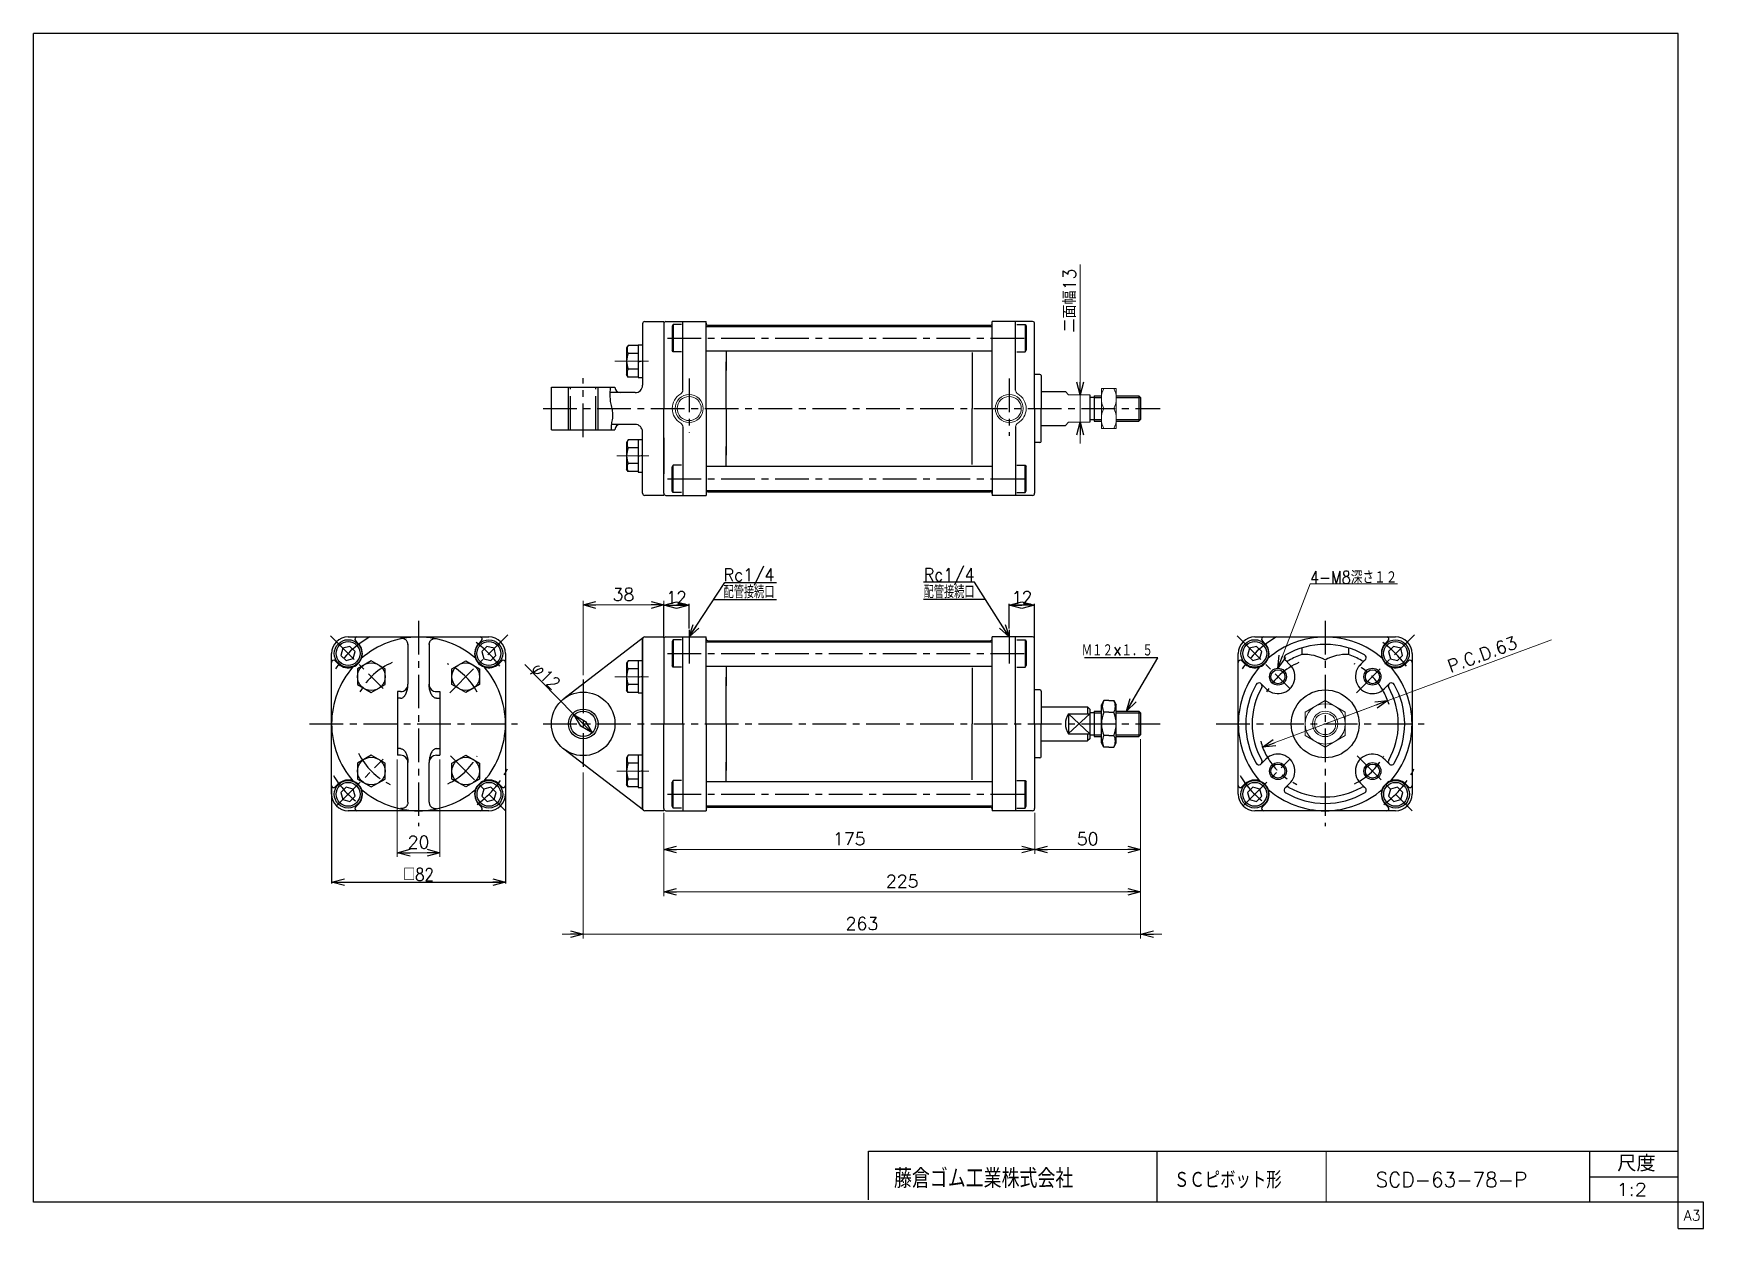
# Model space of a CAD drawing. Header units: millimetres. Extents: x -380 to 408, y -281 to 283.
import ezdxf
from ezdxf.enums import TextEntityAlignment as Align

# ---------------------------------------------------------------- set-up
doc = ezdxf.new("R2010")
doc.units = ezdxf.units.MM
doc.header["$LTSCALE"] = 0.5
doc.linetypes.add('CENTER', pattern=[50.8, 31.75, -6.35, 6.35, -6.35])
doc.layers.add('ZUWAKU', color=7, linetype='Continuous')
doc.styles.add('FdaStyle0', font='txt.shx', dxfattribs={"bigfont": 'bigfont'})
doc.dimstyles.new('DaDimRotatedStyle', dxfattribs={"dimtxt": 6, "dimasz": 6.000004, "dimexe": 2, "dimexo": 2, "dimgap": 2, "dimtad": 3, "dimdsep": 46, "dimtxsty": 'FdaStyle0', "dimblk1": 'OPEN30', "dimblk2": 'OPEN30', "dimsah": 1, "dimcen": 0.09, "dimclrd": 4, "dimclre": 4, "dimclrt": 4, "dimadec": 0, "dimazin": 2, "dimtfac": 1, "dimtdec": 4, "dimtmove": 0, "dimatfit": 0, "dimfxl": 1, "dimarcsym": 0})

msp = doc.modelspace()

# ---------------------------------------------------------------- texts
at = {"color": 4, "style": 'FdaStyle0'}
for s, height, width, p, p2 in [('Rc1/4', 6, 0.8, (-54.375, 24.488), (-30.375, 24.488)), ('Rc1/4', 6, 0.8, (40.042, 24.575), (64.042, 24.575)), ('4-M8深さ１２', 6, 0.746377, (222.309, 23.298), (263.509, 23.298)), ('12', 6, 0.8, (-81.404, 13.796), (-71.804, 13.796)), ('配管接続口', 6, 0.666667, (-54.375, 16.427), (-30.375, 16.427)), ('配管接続口', 6, 0.666667, (40.042, 16.472), (64.042, 16.472)), ('12', 6, 0.8, (81.596, 13.787), (91.196, 13.787)), ('Ｍ１２×１．５', 6, 0.666667, (114.573, -11.133), (148.173, -11.133)), ('□82', 6, 0.75, (-205.497, -116.881), (-191.097, -116.881)), ('ＳＣピボット形', 8, 0.693989, (158.12, -262.075), (208.92, -262.075)), ('SCD-63-78-P', 7, 0.822989, (253.241, -261.4), (324.841, -261.4)), ('1:2', 6, 0.8, (366.87, -265.5), (381.27, -265.5))]:
    msp.add_text(s, height=height, dxfattribs=dict(at, width=width)).set_placement(p, p2, align=Align.FIT)
at = {"color": 4, "style": 'FdaStyle0', "width": 0.75}
msp.add_text('φ12', height=6, rotation=-45.399022, dxfattribs=at).set_placement((-145.204, -17.027), (-135.093, -27.28), align=Align.FIT)
at = {"layer": 'ZUWAKU', "color": 4, "style": 'FdaStyle0'}
for s, height, width, p, p2 in [('藤倉ゴム工業株式会社', 9, 0.652778, (26.025, -261.815), (110.625, -261.815)), ('尺度', 7.6, 0.749175, (367.23, -254.06), (385.39, -254.06))]:
    msp.add_text(s, height=height, dxfattribs=dict(at, width=width)).set_placement(p, p2, align=Align.FIT)
at = {"layer": 'ZUWAKU', "color": 7, "style": 'FdaStyle0', "width": 0.8}
msp.add_text('A3', height=5, dxfattribs=at).set_placement((398.615, -277.25), (406.615, -277.25), align=Align.FIT)

# ---------------------------------------------------------------- blocks, each defined once
blk = doc.blocks.new('_OPEN30')
at = {"color": 0, "linetype": 'ByBlock', "lineweight": -2}
for p, q in [((-1, 0.267949), (0, 0)), ((0, 0), (-1, -0.267949)), ((0, 0), (-1, 0))]:
    blk.add_line(p, q, dxfattribs=at)
blk = doc.blocks.new('DC_GROUP_Φ63_1')
at = {"color": 4, "linetype": 'Continuous', "lineweight": 13}
for p, q in [((229.46, -31.86), (219.96, -37.34)), ((219.96, -37.34), (219.96, -48.31)), ((238.96, -37.34), (229.46, -31.86)), ((238.96, -48.31), (238.96, -37.34)), ((219.96, -48.31), (229.46, -53.8)), ((229.46, -53.8), (238.96, -48.31))]:
    blk.add_line(p, q, dxfattribs=at)
for radius in [9.5, 6, 5.05]:
    blk.add_circle((229.46, -42.83), radius, dxfattribs=at)
blk = doc.blocks.new('DC_GROUP_Φ63_2')
at = {"color": 4, "linetype": 'Continuous', "lineweight": 13}
for p, q in [((130.9, 115.49), (123.9, 115.49)), ((123.9, 115.49), (123.9, 96.49)), ((130.9, 96.49), (130.9, 115.49)), ((125.02, 105.99), (129.77, 105.99)), ((123.9, 96.49), (130.9, 96.49))]:
    blk.add_line(p, q, dxfattribs=at)
for centre, start, end in [((134.37, 110.74), 153.0711, 206.9289), ((120.42, 110.74), 333.0711, 26.9289), ((134.37, 101.24), 153.0711, 206.9289), ((120.42, 101.24), 333.0711, 26.9289)]:
    blk.add_arc(centre, 10.49, start, end, dxfattribs=at)
blk = doc.blocks.new('*D3')
at = {"color": 4, "linetype": 'Continuous', "lineweight": 13}
for p, q in [((-82.6, -84.83), (-82.6, -104.08)), ((92.4, -84.83), (92.4, -104.08)), ((-82.6, -102.08), (92.4, -102.08))]:
    blk.add_line(p, q, dxfattribs=at)
at = {"color": 4, "xscale": 6.000005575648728, "yscale": 5.999978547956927, "rotation": 180}
blk.add_blockref('_OPEN30', (-82.6, -102.08), dxfattribs=at)
at = {"color": 4, "xscale": 6.000005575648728, "yscale": 5.999978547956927}
blk.add_blockref('_OPEN30', (92.4, -102.08), dxfattribs=at)
at = {"color": 4, "insert": (4.9, -100.08), "char_height": 6, "width": 30, "attachment_point": 8, "style": 'FdaStyle0'}
blk.add_mtext('\\T1.00;175', dxfattribs=at)
blk = doc.blocks.new('*D4')
at = {"color": 4, "linetype": 'Continuous', "lineweight": 13}
for p, q in [((142.4, -50.03), (142.4, -104.08)), ((92.4, -84.83), (92.4, -104.08)), ((92.4, -102.08), (142.4, -102.08))]:
    blk.add_line(p, q, dxfattribs=at)
at = {"color": 4, "xscale": 6.000005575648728, "yscale": 5.999978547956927}
for p, rotation in [((92.4, -102.08), 180), ((142.4, -102.08), 360)]:
    blk.add_blockref('_OPEN30', p, dxfattribs=dict(at, rotation=rotation))
at = {"color": 4, "insert": (117.4, -100.08), "char_height": 6, "width": 22.5, "attachment_point": 8, "style": 'FdaStyle0'}
blk.add_mtext('\\T1.00;50', dxfattribs=at)
blk = doc.blocks.new('*D5')
at = {"color": 4, "linetype": 'Continuous', "lineweight": 13}
for p, q in [((142.4, -50.03), (142.4, -124.08)), ((-82.6, -84.83), (-82.6, -124.08)), ((-82.6, -122.08), (142.4, -122.08))]:
    blk.add_line(p, q, dxfattribs=at)
at = {"color": 4, "xscale": 6.000005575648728, "yscale": 5.999978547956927}
for p, rotation in [((-82.6, -122.08), 180), ((142.4, -122.08), 360)]:
    blk.add_blockref('_OPEN30', p, dxfattribs=dict(at, rotation=rotation))
at = {"color": 4, "insert": (29.9, -120.08), "char_height": 6, "width": 30, "attachment_point": 8, "style": 'FdaStyle0'}
blk.add_mtext('\\T1.00;225', dxfattribs=at)
blk = doc.blocks.new('DC_GROUP_Φ63_3')
at = {"color": 4, "linetype": 'Continuous', "lineweight": 25}
for p, q in [((-206.7, -2.55), (-206.79, -2.56)), ((-206.45, -2.51), (-206.7, -2.55)), ((-206.2, -2.5), (-206.45, -2.51)), ((-205.95, -2.51), (-206.2, -2.5)), ((-205.7, -2.55), (-205.95, -2.51)), ((-205.46, -2.6), (-205.7, -2.55)), ((-205.21, -2.68), (-205.46, -2.6)), ((-204.98, -2.78), (-205.21, -2.68)), ((-204.76, -2.9), (-204.98, -2.78)), ((-204.54, -3.03), (-204.76, -2.9)), ((-204.34, -3.19), (-204.54, -3.03)), ((-204.16, -3.36), (-204.34, -3.19)), ((-203.99, -3.55), (-204.16, -3.36)), ((-203.83, -3.75), (-203.99, -3.55)), ((-203.69, -3.97), (-203.83, -3.75)), ((-203.58, -4.2), (-203.69, -3.97)), ((-203.48, -4.43), (-203.58, -4.2)), ((-203.4, -4.68), (-203.48, -4.43)), ((-203.34, -4.93), (-203.4, -4.68)), ((-203.31, -5.18), (-203.34, -4.93)), ((-203.3, -5.44), (-203.31, -5.18))]:
    blk.add_line(p, q, dxfattribs=at)
blk = doc.blocks.new('DC_GROUP_Φ63_4')
at = {"color": 4, "linetype": 'Continuous', "lineweight": 25}
for p, q in [((-206.7, -82.71), (-206.79, -82.69)), ((-206.45, -82.74), (-206.7, -82.71)), ((-206.2, -82.75), (-206.45, -82.74)), ((-205.95, -82.74), (-206.2, -82.75)), ((-205.7, -82.71), (-205.95, -82.74)), ((-205.46, -82.65), (-205.7, -82.71)), ((-205.21, -82.57), (-205.46, -82.65)), ((-204.98, -82.47), (-205.21, -82.57)), ((-204.76, -82.36), (-204.98, -82.47)), ((-204.54, -82.22), (-204.76, -82.36)), ((-204.34, -82.06), (-204.54, -82.22)), ((-204.16, -81.89), (-204.34, -82.06)), ((-203.99, -81.7), (-204.16, -81.89)), ((-203.83, -81.5), (-203.99, -81.7)), ((-203.69, -81.28), (-203.83, -81.5)), ((-203.58, -81.05), (-203.69, -81.28)), ((-203.48, -80.82), (-203.58, -81.05)), ((-203.4, -80.57), (-203.48, -80.82)), ((-203.34, -80.32), (-203.4, -80.57)), ((-203.31, -80.07), (-203.34, -80.32)), ((-203.3, -79.81), (-203.31, -80.07))]:
    blk.add_line(p, q, dxfattribs=at)
blk = doc.blocks.new('DC_GROUP_Φ63_5')
at = {"color": 4, "linetype": 'Continuous', "lineweight": 25}
for p, q in [((-206.8, -30.74), (-206.49, -30.72)), ((-206.49, -30.72), (-206.19, -30.64)), ((-206.19, -30.64), (-205.89, -30.52)), ((-205.89, -30.52), (-205.6, -30.34)), ((-205.6, -30.34), (-205.32, -30.12)), ((-205.32, -30.12), (-205.05, -29.85)), ((-205.05, -29.85), (-204.79, -29.54)), ((-204.79, -29.54), (-204.55, -29.19)), ((-204.55, -29.19), (-204.32, -28.8)), ((-204.32, -28.8), (-204.12, -28.38)), ((-204.12, -28.38), (-203.93, -27.92)), ((-203.93, -27.92), (-203.77, -27.43)), ((-203.77, -27.43), (-203.63, -26.92)), ((-203.63, -26.92), (-203.51, -26.39)), ((-203.51, -26.39), (-203.42, -25.84)), ((-203.42, -25.84), (-203.35, -25.27)), ((-203.35, -25.27), (-203.31, -24.7)), ((-203.31, -24.7), (-203.3, -24.13))]:
    blk.add_line(p, q, dxfattribs=at)
blk = doc.blocks.new('DC_GROUP_Φ63_6')
at = {"color": 4, "linetype": 'Continuous', "lineweight": 25}
for p, q in [((-206.8, -54.51), (-206.49, -54.54)), ((-206.49, -54.54), (-206.19, -54.61)), ((-206.19, -54.61), (-205.89, -54.74)), ((-205.89, -54.74), (-205.6, -54.91)), ((-205.6, -54.91), (-205.32, -55.13)), ((-205.32, -55.13), (-205.05, -55.4)), ((-205.05, -55.4), (-204.79, -55.71)), ((-204.79, -55.71), (-204.55, -56.06)), ((-204.55, -56.06), (-204.32, -56.45)), ((-204.32, -56.45), (-204.12, -56.87)), ((-204.12, -56.87), (-203.93, -57.33)), ((-203.93, -57.33), (-203.77, -57.82)), ((-203.77, -57.82), (-203.63, -58.33)), ((-203.63, -58.33), (-203.51, -58.86)), ((-203.51, -58.86), (-203.42, -59.41)), ((-203.42, -59.41), (-203.35, -59.98)), ((-203.35, -59.98), (-203.31, -60.55)), ((-203.31, -60.55), (-203.3, -61.13))]:
    blk.add_line(p, q, dxfattribs=at)
blk = doc.blocks.new('DC_GROUP_Φ63_7')
at = {"color": 4, "linetype": 'Continuous', "lineweight": 25}
for p, q in [((-206.7, -2.55), (-206.79, -2.56)), ((-206.45, -2.51), (-206.7, -2.55)), ((-206.2, -2.5), (-206.45, -2.51)), ((-205.95, -2.51), (-206.2, -2.5)), ((-205.7, -2.55), (-205.95, -2.51)), ((-205.46, -2.6), (-205.7, -2.55)), ((-205.21, -2.68), (-205.46, -2.6)), ((-204.98, -2.78), (-205.21, -2.68)), ((-204.76, -2.9), (-204.98, -2.78)), ((-204.54, -3.03), (-204.76, -2.9)), ((-204.34, -3.19), (-204.54, -3.03)), ((-204.16, -3.36), (-204.34, -3.19)), ((-203.99, -3.55), (-204.16, -3.36)), ((-203.83, -3.75), (-203.99, -3.55)), ((-203.69, -3.97), (-203.83, -3.75)), ((-203.58, -4.2), (-203.69, -3.97)), ((-203.48, -4.43), (-203.58, -4.2)), ((-203.4, -4.68), (-203.48, -4.43)), ((-203.34, -4.93), (-203.4, -4.68)), ((-203.31, -5.18), (-203.34, -4.93)), ((-203.3, -5.44), (-203.31, -5.18))]:
    blk.add_line(p, q, dxfattribs=at)
blk = doc.blocks.new('DC_GROUP_Φ63_8')
at = {"color": 4, "linetype": 'Continuous', "lineweight": 25}
for p, q in [((-206.7, -82.71), (-206.79, -82.69)), ((-206.45, -82.74), (-206.7, -82.71)), ((-206.2, -82.75), (-206.45, -82.74)), ((-205.95, -82.74), (-206.2, -82.75)), ((-205.7, -82.71), (-205.95, -82.74)), ((-205.46, -82.65), (-205.7, -82.71)), ((-205.21, -82.57), (-205.46, -82.65)), ((-204.98, -82.47), (-205.21, -82.57)), ((-204.76, -82.36), (-204.98, -82.47)), ((-204.54, -82.22), (-204.76, -82.36)), ((-204.34, -82.06), (-204.54, -82.22)), ((-204.16, -81.89), (-204.34, -82.06)), ((-203.99, -81.7), (-204.16, -81.89)), ((-203.83, -81.5), (-203.99, -81.7)), ((-203.69, -81.28), (-203.83, -81.5)), ((-203.58, -81.05), (-203.69, -81.28)), ((-203.48, -80.82), (-203.58, -81.05)), ((-203.4, -80.57), (-203.48, -80.82)), ((-203.34, -80.32), (-203.4, -80.57)), ((-203.31, -80.07), (-203.34, -80.32)), ((-203.3, -79.81), (-203.31, -80.07))]:
    blk.add_line(p, q, dxfattribs=at)
blk = doc.blocks.new('DC_GROUP_Φ63_9')
at = {"color": 4, "linetype": 'Continuous', "lineweight": 25}
for p, q in [((-193.3, -5.44), (-193.29, -5.18)), ((-193.29, -5.18), (-193.25, -4.93)), ((-193.25, -4.93), (-193.19, -4.68)), ((-193.19, -4.68), (-193.12, -4.43)), ((-193.12, -4.43), (-193.02, -4.2)), ((-193.02, -4.2), (-192.9, -3.97)), ((-192.9, -3.97), (-192.76, -3.75)), ((-192.76, -3.75), (-192.61, -3.55)), ((-192.61, -3.55), (-192.44, -3.36)), ((-192.44, -3.36), (-192.25, -3.19)), ((-192.25, -3.19), (-192.05, -3.03)), ((-192.05, -3.03), (-191.84, -2.9)), ((-191.84, -2.9), (-191.61, -2.78)), ((-191.61, -2.78), (-191.38, -2.68)), ((-191.38, -2.68), (-191.14, -2.6)), ((-191.14, -2.6), (-190.89, -2.55)), ((-190.89, -2.55), (-190.64, -2.51)), ((-190.64, -2.51), (-190.39, -2.5)), ((-190.39, -2.5), (-190.14, -2.51)), ((-190.14, -2.51), (-189.89, -2.55)), ((-189.89, -2.55), (-189.81, -2.56))]:
    blk.add_line(p, q, dxfattribs=at)
blk = doc.blocks.new('DC_GROUP_Φ63_10')
at = {"color": 4, "linetype": 'Continuous', "lineweight": 25}
for p, q in [((-193.3, -79.81), (-193.29, -80.07)), ((-193.29, -80.07), (-193.25, -80.32)), ((-193.25, -80.32), (-193.19, -80.57)), ((-193.19, -80.57), (-193.12, -80.82)), ((-193.12, -80.82), (-193.02, -81.05)), ((-193.02, -81.05), (-192.9, -81.28)), ((-192.9, -81.28), (-192.76, -81.5)), ((-192.76, -81.5), (-192.61, -81.7)), ((-192.61, -81.7), (-192.44, -81.89)), ((-192.44, -81.89), (-192.25, -82.06)), ((-192.25, -82.06), (-192.05, -82.22)), ((-192.05, -82.22), (-191.84, -82.36)), ((-191.84, -82.36), (-191.61, -82.47)), ((-191.61, -82.47), (-191.38, -82.57)), ((-191.38, -82.57), (-191.14, -82.65)), ((-191.14, -82.65), (-190.89, -82.71)), ((-190.89, -82.71), (-190.64, -82.74)), ((-190.64, -82.74), (-190.39, -82.75)), ((-190.39, -82.75), (-190.14, -82.74)), ((-190.14, -82.74), (-189.89, -82.71)), ((-189.89, -82.71), (-189.81, -82.69))]:
    blk.add_line(p, q, dxfattribs=at)
blk = doc.blocks.new('DC_GROUP_Φ63_11')
at = {"color": 4, "linetype": 'Continuous', "lineweight": 25}
for p, q in [((-193.28, -24.7), (-193.3, -24.13)), ((-193.24, -25.27), (-193.28, -24.7)), ((-193.18, -25.84), (-193.24, -25.27)), ((-193.09, -26.39), (-193.18, -25.84)), ((-192.97, -26.92), (-193.09, -26.39)), ((-192.83, -27.43), (-192.97, -26.92)), ((-192.66, -27.92), (-192.83, -27.43)), ((-192.48, -28.38), (-192.66, -27.92)), ((-192.27, -28.8), (-192.48, -28.38)), ((-192.05, -29.19), (-192.27, -28.8)), ((-191.8, -29.54), (-192.05, -29.19)), ((-191.55, -29.85), (-191.8, -29.54)), ((-191.28, -30.12), (-191.55, -29.85)), ((-190.99, -30.34), (-191.28, -30.12)), ((-190.7, -30.52), (-190.99, -30.34)), ((-190.41, -30.64), (-190.7, -30.52)), ((-190.1, -30.72), (-190.41, -30.64)), ((-189.8, -30.74), (-190.1, -30.72))]:
    blk.add_line(p, q, dxfattribs=at)
blk = doc.blocks.new('DC_GROUP_Φ63_12')
at = {"color": 4, "linetype": 'Continuous', "lineweight": 25}
for p, q in [((-191.28, -55.13), (-191.55, -55.4)), ((-190.99, -54.91), (-191.28, -55.13)), ((-190.7, -54.74), (-190.99, -54.91)), ((-190.41, -54.61), (-190.7, -54.74)), ((-190.1, -54.54), (-190.41, -54.61)), ((-189.8, -54.51), (-190.1, -54.54)), ((-193.28, -60.55), (-193.3, -61.13)), ((-193.24, -59.98), (-193.28, -60.55)), ((-193.18, -59.41), (-193.24, -59.98)), ((-193.09, -58.86), (-193.18, -59.41)), ((-192.97, -58.33), (-193.09, -58.86)), ((-192.83, -57.82), (-192.97, -58.33)), ((-192.66, -57.33), (-192.83, -57.82)), ((-192.48, -56.87), (-192.66, -57.33)), ((-192.27, -56.45), (-192.48, -56.87)), ((-192.05, -56.06), (-192.27, -56.45)), ((-191.8, -55.71), (-192.05, -56.06)), ((-191.55, -55.4), (-191.8, -55.71))]:
    blk.add_line(p, q, dxfattribs=at)
blk = doc.blocks.new('DC_GROUP_Φ63_13')
at = {"color": 4, "linetype": 'Continuous', "lineweight": 25}
for p, q in [((-193.3, -5.44), (-193.29, -5.18)), ((-193.29, -5.18), (-193.25, -4.93)), ((-193.25, -4.93), (-193.19, -4.68)), ((-193.19, -4.68), (-193.12, -4.43)), ((-193.12, -4.43), (-193.02, -4.2)), ((-193.02, -4.2), (-192.9, -3.97)), ((-192.9, -3.97), (-192.76, -3.75)), ((-192.76, -3.75), (-192.61, -3.55)), ((-192.61, -3.55), (-192.44, -3.36)), ((-192.44, -3.36), (-192.25, -3.19)), ((-192.25, -3.19), (-192.05, -3.03)), ((-192.05, -3.03), (-191.84, -2.9)), ((-191.84, -2.9), (-191.61, -2.78)), ((-191.61, -2.78), (-191.38, -2.68)), ((-191.38, -2.68), (-191.14, -2.6)), ((-191.14, -2.6), (-190.89, -2.55)), ((-190.89, -2.55), (-190.64, -2.51)), ((-190.64, -2.51), (-190.39, -2.5)), ((-190.39, -2.5), (-190.14, -2.51)), ((-190.14, -2.51), (-189.89, -2.55)), ((-189.89, -2.55), (-189.81, -2.56))]:
    blk.add_line(p, q, dxfattribs=at)
blk = doc.blocks.new('DC_GROUP_Φ63_14')
at = {"color": 4, "linetype": 'Continuous', "lineweight": 25}
for p, q in [((-193.3, -79.81), (-193.29, -80.07)), ((-193.29, -80.07), (-193.25, -80.32)), ((-193.25, -80.32), (-193.19, -80.57)), ((-193.19, -80.57), (-193.12, -80.82)), ((-193.12, -80.82), (-193.02, -81.05)), ((-193.02, -81.05), (-192.9, -81.28)), ((-192.9, -81.28), (-192.76, -81.5)), ((-192.76, -81.5), (-192.61, -81.7)), ((-192.61, -81.7), (-192.44, -81.89)), ((-192.44, -81.89), (-192.25, -82.06)), ((-192.25, -82.06), (-192.05, -82.22)), ((-192.05, -82.22), (-191.84, -82.36)), ((-191.84, -82.36), (-191.61, -82.47)), ((-191.61, -82.47), (-191.38, -82.57)), ((-191.38, -82.57), (-191.14, -82.65)), ((-191.14, -82.65), (-190.89, -82.71)), ((-190.89, -82.71), (-190.64, -82.74)), ((-190.64, -82.74), (-190.39, -82.75)), ((-190.39, -82.75), (-190.14, -82.74)), ((-190.14, -82.74), (-189.89, -82.71)), ((-189.89, -82.71), (-189.81, -82.69))]:
    blk.add_line(p, q, dxfattribs=at)
blk = doc.blocks.new('*D18')
at = {"color": 4, "linetype": 'Continuous', "lineweight": 13}
for p, q in [((-208.3, -59.63), (-208.3, -105.63)), ((-188.3, -59.63), (-188.3, -105.63)), ((-208.3, -103.63), (-188.3, -103.63))]:
    blk.add_line(p, q, dxfattribs=at)
at = {"color": 4, "xscale": 6.000005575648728, "yscale": 5.999978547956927}
for p, rotation in [((-208.3, -103.63), 180), ((-188.3, -103.63), 360)]:
    blk.add_blockref('_OPEN30', p, dxfattribs=dict(at, rotation=rotation))
at = {"color": 4, "insert": (-198.3, -101.63), "char_height": 6, "width": 22.5, "attachment_point": 8, "style": 'FdaStyle0'}
blk.add_mtext('\\T1.00;20', dxfattribs=at)
blk = doc.blocks.new('DC_GROUP_Φ63_15')
at = {"color": 4, "linetype": 'Continuous', "lineweight": 25}
for p, q in [((-206.7, -2.55), (-206.79, -2.56)), ((-206.45, -2.51), (-206.7, -2.55)), ((-206.2, -2.5), (-206.45, -2.51)), ((-205.95, -2.51), (-206.2, -2.5)), ((-205.7, -2.55), (-205.95, -2.51)), ((-205.46, -2.6), (-205.7, -2.55)), ((-205.21, -2.68), (-205.46, -2.6)), ((-204.98, -2.78), (-205.21, -2.68)), ((-204.76, -2.9), (-204.98, -2.78)), ((-204.54, -3.03), (-204.76, -2.9)), ((-204.34, -3.19), (-204.54, -3.03)), ((-204.16, -3.36), (-204.34, -3.19)), ((-203.99, -3.55), (-204.16, -3.36)), ((-203.83, -3.75), (-203.99, -3.55)), ((-203.69, -3.97), (-203.83, -3.75)), ((-203.58, -4.2), (-203.69, -3.97)), ((-203.48, -4.43), (-203.58, -4.2)), ((-203.4, -4.68), (-203.48, -4.43)), ((-203.34, -4.93), (-203.4, -4.68)), ((-203.31, -5.18), (-203.34, -4.93)), ((-203.3, -5.44), (-203.31, -5.18))]:
    blk.add_line(p, q, dxfattribs=at)
blk = doc.blocks.new('DC_GROUP_Φ63_16')
at = {"color": 4, "linetype": 'Continuous', "lineweight": 25}
for p, q in [((-206.7, -82.71), (-206.79, -82.69)), ((-206.45, -82.74), (-206.7, -82.71)), ((-206.2, -82.75), (-206.45, -82.74)), ((-205.95, -82.74), (-206.2, -82.75)), ((-205.7, -82.71), (-205.95, -82.74)), ((-205.46, -82.65), (-205.7, -82.71)), ((-205.21, -82.57), (-205.46, -82.65)), ((-204.98, -82.47), (-205.21, -82.57)), ((-204.76, -82.36), (-204.98, -82.47)), ((-204.54, -82.22), (-204.76, -82.36)), ((-204.34, -82.06), (-204.54, -82.22)), ((-204.16, -81.89), (-204.34, -82.06)), ((-203.99, -81.7), (-204.16, -81.89)), ((-203.83, -81.5), (-203.99, -81.7)), ((-203.69, -81.28), (-203.83, -81.5)), ((-203.58, -81.05), (-203.69, -81.28)), ((-203.48, -80.82), (-203.58, -81.05)), ((-203.4, -80.57), (-203.48, -80.82)), ((-203.34, -80.32), (-203.4, -80.57)), ((-203.31, -80.07), (-203.34, -80.32)), ((-203.3, -79.81), (-203.31, -80.07))]:
    blk.add_line(p, q, dxfattribs=at)
blk = doc.blocks.new('DC_GROUP_Φ63_17')
at = {"color": 4, "linetype": 'Continuous', "lineweight": 25}
for p, q in [((-206.8, -30.74), (-206.49, -30.72)), ((-206.49, -30.72), (-206.19, -30.64)), ((-206.19, -30.64), (-205.89, -30.52)), ((-205.89, -30.52), (-205.6, -30.34)), ((-205.6, -30.34), (-205.32, -30.12)), ((-205.32, -30.12), (-205.05, -29.85)), ((-205.05, -29.85), (-204.79, -29.54)), ((-204.79, -29.54), (-204.55, -29.19)), ((-204.55, -29.19), (-204.32, -28.8)), ((-204.32, -28.8), (-204.12, -28.38)), ((-204.12, -28.38), (-203.93, -27.92)), ((-203.93, -27.92), (-203.77, -27.43)), ((-203.77, -27.43), (-203.63, -26.92)), ((-203.63, -26.92), (-203.51, -26.39)), ((-203.51, -26.39), (-203.42, -25.84)), ((-203.42, -25.84), (-203.35, -25.27)), ((-203.35, -25.27), (-203.31, -24.7)), ((-203.31, -24.7), (-203.3, -24.13))]:
    blk.add_line(p, q, dxfattribs=at)
blk = doc.blocks.new('DC_GROUP_Φ63_18')
at = {"color": 4, "linetype": 'Continuous', "lineweight": 25}
for p, q in [((-206.8, -54.51), (-206.49, -54.54)), ((-206.49, -54.54), (-206.19, -54.61)), ((-206.19, -54.61), (-205.89, -54.74)), ((-205.89, -54.74), (-205.6, -54.91)), ((-205.6, -54.91), (-205.32, -55.13)), ((-205.32, -55.13), (-205.05, -55.4)), ((-205.05, -55.4), (-204.79, -55.71)), ((-204.79, -55.71), (-204.55, -56.06)), ((-204.55, -56.06), (-204.32, -56.45)), ((-204.32, -56.45), (-204.12, -56.87)), ((-204.12, -56.87), (-203.93, -57.33)), ((-203.93, -57.33), (-203.77, -57.82)), ((-203.77, -57.82), (-203.63, -58.33)), ((-203.63, -58.33), (-203.51, -58.86)), ((-203.51, -58.86), (-203.42, -59.41)), ((-203.42, -59.41), (-203.35, -59.98)), ((-203.35, -59.98), (-203.31, -60.55)), ((-203.31, -60.55), (-203.3, -61.13))]:
    blk.add_line(p, q, dxfattribs=at)
blk = doc.blocks.new('DC_GROUP_Φ63_19')
at = {"color": 4, "linetype": 'Continuous', "lineweight": 25}
for p, q in [((-206.7, -2.55), (-206.79, -2.56)), ((-206.45, -2.51), (-206.7, -2.55)), ((-206.2, -2.5), (-206.45, -2.51)), ((-205.95, -2.51), (-206.2, -2.5)), ((-205.7, -2.55), (-205.95, -2.51)), ((-205.46, -2.6), (-205.7, -2.55)), ((-205.21, -2.68), (-205.46, -2.6)), ((-204.98, -2.78), (-205.21, -2.68)), ((-204.76, -2.9), (-204.98, -2.78)), ((-204.54, -3.03), (-204.76, -2.9)), ((-204.34, -3.19), (-204.54, -3.03)), ((-204.16, -3.36), (-204.34, -3.19)), ((-203.99, -3.55), (-204.16, -3.36)), ((-203.83, -3.75), (-203.99, -3.55)), ((-203.69, -3.97), (-203.83, -3.75)), ((-203.58, -4.2), (-203.69, -3.97)), ((-203.48, -4.43), (-203.58, -4.2)), ((-203.4, -4.68), (-203.48, -4.43)), ((-203.34, -4.93), (-203.4, -4.68)), ((-203.31, -5.18), (-203.34, -4.93)), ((-203.3, -5.44), (-203.31, -5.18))]:
    blk.add_line(p, q, dxfattribs=at)
blk = doc.blocks.new('DC_GROUP_Φ63_20')
at = {"color": 4, "linetype": 'Continuous', "lineweight": 25}
for p, q in [((-206.7, -82.71), (-206.79, -82.69)), ((-206.45, -82.74), (-206.7, -82.71)), ((-206.2, -82.75), (-206.45, -82.74)), ((-205.95, -82.74), (-206.2, -82.75)), ((-205.7, -82.71), (-205.95, -82.74)), ((-205.46, -82.65), (-205.7, -82.71)), ((-205.21, -82.57), (-205.46, -82.65)), ((-204.98, -82.47), (-205.21, -82.57)), ((-204.76, -82.36), (-204.98, -82.47)), ((-204.54, -82.22), (-204.76, -82.36)), ((-204.34, -82.06), (-204.54, -82.22)), ((-204.16, -81.89), (-204.34, -82.06)), ((-203.99, -81.7), (-204.16, -81.89)), ((-203.83, -81.5), (-203.99, -81.7)), ((-203.69, -81.28), (-203.83, -81.5)), ((-203.58, -81.05), (-203.69, -81.28)), ((-203.48, -80.82), (-203.58, -81.05)), ((-203.4, -80.57), (-203.48, -80.82)), ((-203.34, -80.32), (-203.4, -80.57)), ((-203.31, -80.07), (-203.34, -80.32)), ((-203.3, -79.81), (-203.31, -80.07))]:
    blk.add_line(p, q, dxfattribs=at)
blk = doc.blocks.new('DC_GROUP_Φ63_21')
at = {"color": 4, "linetype": 'Continuous', "lineweight": 25}
for p, q in [((-193.3, -5.44), (-193.29, -5.18)), ((-193.29, -5.18), (-193.25, -4.93)), ((-193.25, -4.93), (-193.19, -4.68)), ((-193.19, -4.68), (-193.12, -4.43)), ((-193.12, -4.43), (-193.02, -4.2)), ((-193.02, -4.2), (-192.9, -3.97)), ((-192.9, -3.97), (-192.76, -3.75)), ((-192.76, -3.75), (-192.61, -3.55)), ((-192.61, -3.55), (-192.44, -3.36)), ((-192.44, -3.36), (-192.25, -3.19)), ((-192.25, -3.19), (-192.05, -3.03)), ((-192.05, -3.03), (-191.84, -2.9)), ((-191.84, -2.9), (-191.61, -2.78)), ((-191.61, -2.78), (-191.38, -2.68)), ((-191.38, -2.68), (-191.14, -2.6)), ((-191.14, -2.6), (-190.89, -2.55)), ((-190.89, -2.55), (-190.64, -2.51)), ((-190.64, -2.51), (-190.39, -2.5)), ((-190.39, -2.5), (-190.14, -2.51)), ((-190.14, -2.51), (-189.89, -2.55)), ((-189.89, -2.55), (-189.81, -2.56))]:
    blk.add_line(p, q, dxfattribs=at)
blk = doc.blocks.new('DC_GROUP_Φ63_22')
at = {"color": 4, "linetype": 'Continuous', "lineweight": 25}
for p, q in [((-193.3, -79.81), (-193.29, -80.07)), ((-193.29, -80.07), (-193.25, -80.32)), ((-193.25, -80.32), (-193.19, -80.57)), ((-193.19, -80.57), (-193.12, -80.82)), ((-193.12, -80.82), (-193.02, -81.05)), ((-193.02, -81.05), (-192.9, -81.28)), ((-192.9, -81.28), (-192.76, -81.5)), ((-192.76, -81.5), (-192.61, -81.7)), ((-192.61, -81.7), (-192.44, -81.89)), ((-192.44, -81.89), (-192.25, -82.06)), ((-192.25, -82.06), (-192.05, -82.22)), ((-192.05, -82.22), (-191.84, -82.36)), ((-191.84, -82.36), (-191.61, -82.47)), ((-191.61, -82.47), (-191.38, -82.57)), ((-191.38, -82.57), (-191.14, -82.65)), ((-191.14, -82.65), (-190.89, -82.71)), ((-190.89, -82.71), (-190.64, -82.74)), ((-190.64, -82.74), (-190.39, -82.75)), ((-190.39, -82.75), (-190.14, -82.74)), ((-190.14, -82.74), (-189.89, -82.71)), ((-189.89, -82.71), (-189.81, -82.69))]:
    blk.add_line(p, q, dxfattribs=at)
blk = doc.blocks.new('DC_GROUP_Φ63_23')
at = {"color": 4, "linetype": 'Continuous', "lineweight": 25}
for p, q in [((-193.28, -24.7), (-193.3, -24.13)), ((-193.24, -25.27), (-193.28, -24.7)), ((-193.18, -25.84), (-193.24, -25.27)), ((-193.09, -26.39), (-193.18, -25.84)), ((-192.97, -26.92), (-193.09, -26.39)), ((-192.83, -27.43), (-192.97, -26.92)), ((-192.66, -27.92), (-192.83, -27.43)), ((-192.48, -28.38), (-192.66, -27.92)), ((-192.27, -28.8), (-192.48, -28.38)), ((-192.05, -29.19), (-192.27, -28.8)), ((-191.8, -29.54), (-192.05, -29.19)), ((-191.55, -29.85), (-191.8, -29.54)), ((-191.28, -30.12), (-191.55, -29.85)), ((-190.99, -30.34), (-191.28, -30.12)), ((-190.7, -30.52), (-190.99, -30.34)), ((-190.41, -30.64), (-190.7, -30.52)), ((-190.1, -30.72), (-190.41, -30.64)), ((-189.8, -30.74), (-190.1, -30.72))]:
    blk.add_line(p, q, dxfattribs=at)
blk = doc.blocks.new('DC_GROUP_Φ63_24')
at = {"color": 4, "linetype": 'Continuous', "lineweight": 25}
for p, q in [((-191.28, -55.13), (-191.55, -55.4)), ((-190.99, -54.91), (-191.28, -55.13)), ((-190.7, -54.74), (-190.99, -54.91)), ((-190.41, -54.61), (-190.7, -54.74)), ((-190.1, -54.54), (-190.41, -54.61)), ((-189.8, -54.51), (-190.1, -54.54)), ((-193.28, -60.55), (-193.3, -61.13)), ((-193.24, -59.98), (-193.28, -60.55)), ((-193.18, -59.41), (-193.24, -59.98)), ((-193.09, -58.86), (-193.18, -59.41)), ((-192.97, -58.33), (-193.09, -58.86)), ((-192.83, -57.82), (-192.97, -58.33)), ((-192.66, -57.33), (-192.83, -57.82)), ((-192.48, -56.87), (-192.66, -57.33)), ((-192.27, -56.45), (-192.48, -56.87)), ((-192.05, -56.06), (-192.27, -56.45)), ((-191.8, -55.71), (-192.05, -56.06)), ((-191.55, -55.4), (-191.8, -55.71))]:
    blk.add_line(p, q, dxfattribs=at)
blk = doc.blocks.new('DC_GROUP_Φ63_25')
at = {"color": 4, "linetype": 'Continuous', "lineweight": 25}
for p, q in [((-193.3, -5.44), (-193.29, -5.18)), ((-193.29, -5.18), (-193.25, -4.93)), ((-193.25, -4.93), (-193.19, -4.68)), ((-193.19, -4.68), (-193.12, -4.43)), ((-193.12, -4.43), (-193.02, -4.2)), ((-193.02, -4.2), (-192.9, -3.97)), ((-192.9, -3.97), (-192.76, -3.75)), ((-192.76, -3.75), (-192.61, -3.55)), ((-192.61, -3.55), (-192.44, -3.36)), ((-192.44, -3.36), (-192.25, -3.19)), ((-192.25, -3.19), (-192.05, -3.03)), ((-192.05, -3.03), (-191.84, -2.9)), ((-191.84, -2.9), (-191.61, -2.78)), ((-191.61, -2.78), (-191.38, -2.68)), ((-191.38, -2.68), (-191.14, -2.6)), ((-191.14, -2.6), (-190.89, -2.55)), ((-190.89, -2.55), (-190.64, -2.51)), ((-190.64, -2.51), (-190.39, -2.5)), ((-190.39, -2.5), (-190.14, -2.51)), ((-190.14, -2.51), (-189.89, -2.55)), ((-189.89, -2.55), (-189.81, -2.56))]:
    blk.add_line(p, q, dxfattribs=at)
blk = doc.blocks.new('DC_GROUP_Φ63_26')
at = {"color": 4, "linetype": 'Continuous', "lineweight": 25}
for p, q in [((-193.3, -79.81), (-193.29, -80.07)), ((-193.29, -80.07), (-193.25, -80.32)), ((-193.25, -80.32), (-193.19, -80.57)), ((-193.19, -80.57), (-193.12, -80.82)), ((-193.12, -80.82), (-193.02, -81.05)), ((-193.02, -81.05), (-192.9, -81.28)), ((-192.9, -81.28), (-192.76, -81.5)), ((-192.76, -81.5), (-192.61, -81.7)), ((-192.61, -81.7), (-192.44, -81.89)), ((-192.44, -81.89), (-192.25, -82.06)), ((-192.25, -82.06), (-192.05, -82.22)), ((-192.05, -82.22), (-191.84, -82.36)), ((-191.84, -82.36), (-191.61, -82.47)), ((-191.61, -82.47), (-191.38, -82.57)), ((-191.38, -82.57), (-191.14, -82.65)), ((-191.14, -82.65), (-190.89, -82.71)), ((-190.89, -82.71), (-190.64, -82.74)), ((-190.64, -82.74), (-190.39, -82.75)), ((-190.39, -82.75), (-190.14, -82.74)), ((-190.14, -82.74), (-189.89, -82.71)), ((-189.89, -82.71), (-189.81, -82.69))]:
    blk.add_line(p, q, dxfattribs=at)
blk = doc.blocks.new('*D31')
at = {"color": 4, "linetype": 'Continuous', "lineweight": 13}
for p, q in [((-208.3, -59.63), (-208.3, -105.63)), ((-188.3, -59.63), (-188.3, -105.63)), ((-208.3, -103.63), (-188.3, -103.63))]:
    blk.add_line(p, q, dxfattribs=at)
at = {"color": 4, "xscale": 6.000005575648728, "yscale": 5.999978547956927}
for p, rotation in [((-208.3, -103.63), 180), ((-188.3, -103.63), 360)]:
    blk.add_blockref('_OPEN30', p, dxfattribs=dict(at, rotation=rotation))
at = {"color": 4, "insert": (-198.3, -101.63), "char_height": 6, "width": 22.5, "attachment_point": 8, "style": 'FdaStyle0'}
blk.add_mtext('\\T1.00;20', dxfattribs=at)
blk = doc.blocks.new('DC_GROUP_Φ63_27')
at = {"color": 4, "linetype": 'Continuous', "lineweight": 25}
for p, q in [((-206.7, -2.55), (-206.79, -2.56)), ((-206.45, -2.51), (-206.7, -2.55)), ((-206.2, -2.5), (-206.45, -2.51)), ((-205.95, -2.51), (-206.2, -2.5)), ((-205.7, -2.55), (-205.95, -2.51)), ((-205.46, -2.6), (-205.7, -2.55)), ((-205.21, -2.68), (-205.46, -2.6)), ((-204.98, -2.78), (-205.21, -2.68)), ((-204.76, -2.9), (-204.98, -2.78)), ((-204.54, -3.03), (-204.76, -2.9)), ((-204.34, -3.19), (-204.54, -3.03)), ((-204.16, -3.36), (-204.34, -3.19)), ((-203.99, -3.55), (-204.16, -3.36)), ((-203.83, -3.75), (-203.99, -3.55)), ((-203.69, -3.97), (-203.83, -3.75)), ((-203.58, -4.2), (-203.69, -3.97)), ((-203.48, -4.43), (-203.58, -4.2)), ((-203.4, -4.68), (-203.48, -4.43)), ((-203.34, -4.93), (-203.4, -4.68)), ((-203.31, -5.18), (-203.34, -4.93)), ((-203.3, -5.44), (-203.31, -5.18))]:
    blk.add_line(p, q, dxfattribs=at)
blk = doc.blocks.new('DC_GROUP_Φ63_28')
at = {"color": 4, "linetype": 'Continuous', "lineweight": 25}
for p, q in [((-206.7, -82.71), (-206.79, -82.69)), ((-206.45, -82.74), (-206.7, -82.71)), ((-206.2, -82.75), (-206.45, -82.74)), ((-205.95, -82.74), (-206.2, -82.75)), ((-205.7, -82.71), (-205.95, -82.74)), ((-205.46, -82.65), (-205.7, -82.71)), ((-205.21, -82.57), (-205.46, -82.65)), ((-204.98, -82.47), (-205.21, -82.57)), ((-204.76, -82.36), (-204.98, -82.47)), ((-204.54, -82.22), (-204.76, -82.36)), ((-204.34, -82.06), (-204.54, -82.22)), ((-204.16, -81.89), (-204.34, -82.06)), ((-203.99, -81.7), (-204.16, -81.89)), ((-203.83, -81.5), (-203.99, -81.7)), ((-203.69, -81.28), (-203.83, -81.5)), ((-203.58, -81.05), (-203.69, -81.28)), ((-203.48, -80.82), (-203.58, -81.05)), ((-203.4, -80.57), (-203.48, -80.82)), ((-203.34, -80.32), (-203.4, -80.57)), ((-203.31, -80.07), (-203.34, -80.32)), ((-203.3, -79.81), (-203.31, -80.07))]:
    blk.add_line(p, q, dxfattribs=at)
blk = doc.blocks.new('DC_GROUP_Φ63_29')
at = {"color": 4, "linetype": 'Continuous', "lineweight": 25}
for p, q in [((-206.8, -30.74), (-206.49, -30.72)), ((-206.49, -30.72), (-206.19, -30.64)), ((-206.19, -30.64), (-205.89, -30.52)), ((-205.89, -30.52), (-205.6, -30.34)), ((-205.6, -30.34), (-205.32, -30.12)), ((-205.32, -30.12), (-205.05, -29.85)), ((-205.05, -29.85), (-204.79, -29.54)), ((-204.79, -29.54), (-204.55, -29.19)), ((-204.55, -29.19), (-204.32, -28.8)), ((-204.32, -28.8), (-204.12, -28.38)), ((-204.12, -28.38), (-203.93, -27.92)), ((-203.93, -27.92), (-203.77, -27.43)), ((-203.77, -27.43), (-203.63, -26.92)), ((-203.63, -26.92), (-203.51, -26.39)), ((-203.51, -26.39), (-203.42, -25.84)), ((-203.42, -25.84), (-203.35, -25.27)), ((-203.35, -25.27), (-203.31, -24.7)), ((-203.31, -24.7), (-203.3, -24.13))]:
    blk.add_line(p, q, dxfattribs=at)
blk = doc.blocks.new('DC_GROUP_Φ63_30')
at = {"color": 4, "linetype": 'Continuous', "lineweight": 25}
for p, q in [((-206.8, -54.51), (-206.49, -54.54)), ((-206.49, -54.54), (-206.19, -54.61)), ((-206.19, -54.61), (-205.89, -54.74)), ((-205.89, -54.74), (-205.6, -54.91)), ((-205.6, -54.91), (-205.32, -55.13)), ((-205.32, -55.13), (-205.05, -55.4)), ((-205.05, -55.4), (-204.79, -55.71)), ((-204.79, -55.71), (-204.55, -56.06)), ((-204.55, -56.06), (-204.32, -56.45)), ((-204.32, -56.45), (-204.12, -56.87)), ((-204.12, -56.87), (-203.93, -57.33)), ((-203.93, -57.33), (-203.77, -57.82)), ((-203.77, -57.82), (-203.63, -58.33)), ((-203.63, -58.33), (-203.51, -58.86)), ((-203.51, -58.86), (-203.42, -59.41)), ((-203.42, -59.41), (-203.35, -59.98)), ((-203.35, -59.98), (-203.31, -60.55)), ((-203.31, -60.55), (-203.3, -61.13))]:
    blk.add_line(p, q, dxfattribs=at)
blk = doc.blocks.new('DC_GROUP_Φ63_31')
at = {"color": 4, "linetype": 'Continuous', "lineweight": 25}
for p, q in [((-206.7, -2.55), (-206.79, -2.56)), ((-206.45, -2.51), (-206.7, -2.55)), ((-206.2, -2.5), (-206.45, -2.51)), ((-205.95, -2.51), (-206.2, -2.5)), ((-205.7, -2.55), (-205.95, -2.51)), ((-205.46, -2.6), (-205.7, -2.55)), ((-205.21, -2.68), (-205.46, -2.6)), ((-204.98, -2.78), (-205.21, -2.68)), ((-204.76, -2.9), (-204.98, -2.78)), ((-204.54, -3.03), (-204.76, -2.9)), ((-204.34, -3.19), (-204.54, -3.03)), ((-204.16, -3.36), (-204.34, -3.19)), ((-203.99, -3.55), (-204.16, -3.36)), ((-203.83, -3.75), (-203.99, -3.55)), ((-203.69, -3.97), (-203.83, -3.75)), ((-203.58, -4.2), (-203.69, -3.97)), ((-203.48, -4.43), (-203.58, -4.2)), ((-203.4, -4.68), (-203.48, -4.43)), ((-203.34, -4.93), (-203.4, -4.68)), ((-203.31, -5.18), (-203.34, -4.93)), ((-203.3, -5.44), (-203.31, -5.18))]:
    blk.add_line(p, q, dxfattribs=at)
blk = doc.blocks.new('DC_GROUP_Φ63_32')
at = {"color": 4, "linetype": 'Continuous', "lineweight": 25}
for p, q in [((-206.7, -82.71), (-206.79, -82.69)), ((-206.45, -82.74), (-206.7, -82.71)), ((-206.2, -82.75), (-206.45, -82.74)), ((-205.95, -82.74), (-206.2, -82.75)), ((-205.7, -82.71), (-205.95, -82.74)), ((-205.46, -82.65), (-205.7, -82.71)), ((-205.21, -82.57), (-205.46, -82.65)), ((-204.98, -82.47), (-205.21, -82.57)), ((-204.76, -82.36), (-204.98, -82.47)), ((-204.54, -82.22), (-204.76, -82.36)), ((-204.34, -82.06), (-204.54, -82.22)), ((-204.16, -81.89), (-204.34, -82.06)), ((-203.99, -81.7), (-204.16, -81.89)), ((-203.83, -81.5), (-203.99, -81.7)), ((-203.69, -81.28), (-203.83, -81.5)), ((-203.58, -81.05), (-203.69, -81.28)), ((-203.48, -80.82), (-203.58, -81.05)), ((-203.4, -80.57), (-203.48, -80.82)), ((-203.34, -80.32), (-203.4, -80.57)), ((-203.31, -80.07), (-203.34, -80.32)), ((-203.3, -79.81), (-203.31, -80.07))]:
    blk.add_line(p, q, dxfattribs=at)
blk = doc.blocks.new('DC_GROUP_Φ63_33')
at = {"color": 4, "linetype": 'Continuous', "lineweight": 25}
for p, q in [((-193.3, -5.44), (-193.29, -5.18)), ((-193.29, -5.18), (-193.25, -4.93)), ((-193.25, -4.93), (-193.19, -4.68)), ((-193.19, -4.68), (-193.12, -4.43)), ((-193.12, -4.43), (-193.02, -4.2)), ((-193.02, -4.2), (-192.9, -3.97)), ((-192.9, -3.97), (-192.76, -3.75)), ((-192.76, -3.75), (-192.61, -3.55)), ((-192.61, -3.55), (-192.44, -3.36)), ((-192.44, -3.36), (-192.25, -3.19)), ((-192.25, -3.19), (-192.05, -3.03)), ((-192.05, -3.03), (-191.84, -2.9)), ((-191.84, -2.9), (-191.61, -2.78)), ((-191.61, -2.78), (-191.38, -2.68)), ((-191.38, -2.68), (-191.14, -2.6)), ((-191.14, -2.6), (-190.89, -2.55)), ((-190.89, -2.55), (-190.64, -2.51)), ((-190.64, -2.51), (-190.39, -2.5)), ((-190.39, -2.5), (-190.14, -2.51)), ((-190.14, -2.51), (-189.89, -2.55)), ((-189.89, -2.55), (-189.81, -2.56))]:
    blk.add_line(p, q, dxfattribs=at)
blk = doc.blocks.new('DC_GROUP_Φ63_34')
at = {"color": 4, "linetype": 'Continuous', "lineweight": 25}
for p, q in [((-193.3, -79.81), (-193.29, -80.07)), ((-193.29, -80.07), (-193.25, -80.32)), ((-193.25, -80.32), (-193.19, -80.57)), ((-193.19, -80.57), (-193.12, -80.82)), ((-193.12, -80.82), (-193.02, -81.05)), ((-193.02, -81.05), (-192.9, -81.28)), ((-192.9, -81.28), (-192.76, -81.5)), ((-192.76, -81.5), (-192.61, -81.7)), ((-192.61, -81.7), (-192.44, -81.89)), ((-192.44, -81.89), (-192.25, -82.06)), ((-192.25, -82.06), (-192.05, -82.22)), ((-192.05, -82.22), (-191.84, -82.36)), ((-191.84, -82.36), (-191.61, -82.47)), ((-191.61, -82.47), (-191.38, -82.57)), ((-191.38, -82.57), (-191.14, -82.65)), ((-191.14, -82.65), (-190.89, -82.71)), ((-190.89, -82.71), (-190.64, -82.74)), ((-190.64, -82.74), (-190.39, -82.75)), ((-190.39, -82.75), (-190.14, -82.74)), ((-190.14, -82.74), (-189.89, -82.71)), ((-189.89, -82.71), (-189.81, -82.69))]:
    blk.add_line(p, q, dxfattribs=at)
blk = doc.blocks.new('DC_GROUP_Φ63_35')
at = {"color": 4, "linetype": 'Continuous', "lineweight": 25}
for p, q in [((-193.28, -24.7), (-193.3, -24.13)), ((-193.24, -25.27), (-193.28, -24.7)), ((-193.18, -25.84), (-193.24, -25.27)), ((-193.09, -26.39), (-193.18, -25.84)), ((-192.97, -26.92), (-193.09, -26.39)), ((-192.83, -27.43), (-192.97, -26.92)), ((-192.66, -27.92), (-192.83, -27.43)), ((-192.48, -28.38), (-192.66, -27.92)), ((-192.27, -28.8), (-192.48, -28.38)), ((-192.05, -29.19), (-192.27, -28.8)), ((-191.8, -29.54), (-192.05, -29.19)), ((-191.55, -29.85), (-191.8, -29.54)), ((-191.28, -30.12), (-191.55, -29.85)), ((-190.99, -30.34), (-191.28, -30.12)), ((-190.7, -30.52), (-190.99, -30.34)), ((-190.41, -30.64), (-190.7, -30.52)), ((-190.1, -30.72), (-190.41, -30.64)), ((-189.8, -30.74), (-190.1, -30.72))]:
    blk.add_line(p, q, dxfattribs=at)
blk = doc.blocks.new('DC_GROUP_Φ63_36')
at = {"color": 4, "linetype": 'Continuous', "lineweight": 25}
for p, q in [((-191.28, -55.13), (-191.55, -55.4)), ((-190.99, -54.91), (-191.28, -55.13)), ((-190.7, -54.74), (-190.99, -54.91)), ((-190.41, -54.61), (-190.7, -54.74)), ((-190.1, -54.54), (-190.41, -54.61)), ((-189.8, -54.51), (-190.1, -54.54)), ((-193.28, -60.55), (-193.3, -61.13)), ((-193.24, -59.98), (-193.28, -60.55)), ((-193.18, -59.41), (-193.24, -59.98)), ((-193.09, -58.86), (-193.18, -59.41)), ((-192.97, -58.33), (-193.09, -58.86)), ((-192.83, -57.82), (-192.97, -58.33)), ((-192.66, -57.33), (-192.83, -57.82)), ((-192.48, -56.87), (-192.66, -57.33)), ((-192.27, -56.45), (-192.48, -56.87)), ((-192.05, -56.06), (-192.27, -56.45)), ((-191.8, -55.71), (-192.05, -56.06)), ((-191.55, -55.4), (-191.8, -55.71))]:
    blk.add_line(p, q, dxfattribs=at)
blk = doc.blocks.new('DC_GROUP_Φ63_37')
at = {"color": 4, "linetype": 'Continuous', "lineweight": 25}
for p, q in [((-193.3, -5.44), (-193.29, -5.18)), ((-193.29, -5.18), (-193.25, -4.93)), ((-193.25, -4.93), (-193.19, -4.68)), ((-193.19, -4.68), (-193.12, -4.43)), ((-193.12, -4.43), (-193.02, -4.2)), ((-193.02, -4.2), (-192.9, -3.97)), ((-192.9, -3.97), (-192.76, -3.75)), ((-192.76, -3.75), (-192.61, -3.55)), ((-192.61, -3.55), (-192.44, -3.36)), ((-192.44, -3.36), (-192.25, -3.19)), ((-192.25, -3.19), (-192.05, -3.03)), ((-192.05, -3.03), (-191.84, -2.9)), ((-191.84, -2.9), (-191.61, -2.78)), ((-191.61, -2.78), (-191.38, -2.68)), ((-191.38, -2.68), (-191.14, -2.6)), ((-191.14, -2.6), (-190.89, -2.55)), ((-190.89, -2.55), (-190.64, -2.51)), ((-190.64, -2.51), (-190.39, -2.5)), ((-190.39, -2.5), (-190.14, -2.51)), ((-190.14, -2.51), (-189.89, -2.55)), ((-189.89, -2.55), (-189.81, -2.56))]:
    blk.add_line(p, q, dxfattribs=at)
blk = doc.blocks.new('DC_GROUP_Φ63_38')
at = {"color": 4, "linetype": 'Continuous', "lineweight": 25}
for p, q in [((-193.3, -79.81), (-193.29, -80.07)), ((-193.29, -80.07), (-193.25, -80.32)), ((-193.25, -80.32), (-193.19, -80.57)), ((-193.19, -80.57), (-193.12, -80.82)), ((-193.12, -80.82), (-193.02, -81.05)), ((-193.02, -81.05), (-192.9, -81.28)), ((-192.9, -81.28), (-192.76, -81.5)), ((-192.76, -81.5), (-192.61, -81.7)), ((-192.61, -81.7), (-192.44, -81.89)), ((-192.44, -81.89), (-192.25, -82.06)), ((-192.25, -82.06), (-192.05, -82.22)), ((-192.05, -82.22), (-191.84, -82.36)), ((-191.84, -82.36), (-191.61, -82.47)), ((-191.61, -82.47), (-191.38, -82.57)), ((-191.38, -82.57), (-191.14, -82.65)), ((-191.14, -82.65), (-190.89, -82.71)), ((-190.89, -82.71), (-190.64, -82.74)), ((-190.64, -82.74), (-190.39, -82.75)), ((-190.39, -82.75), (-190.14, -82.74)), ((-190.14, -82.74), (-189.89, -82.71)), ((-189.89, -82.71), (-189.81, -82.69))]:
    blk.add_line(p, q, dxfattribs=at)
blk = doc.blocks.new('*D44')
at = {"color": 4, "linetype": 'Continuous', "lineweight": 13}
for p, q in [((-208.3, -59.63), (-208.3, -105.63)), ((-188.3, -59.63), (-188.3, -105.63)), ((-208.3, -103.63), (-188.3, -103.63))]:
    blk.add_line(p, q, dxfattribs=at)
at = {"color": 4, "xscale": 6.000005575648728, "yscale": 5.999978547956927}
for p, rotation in [((-208.3, -103.63), 180), ((-188.3, -103.63), 360)]:
    blk.add_blockref('_OPEN30', p, dxfattribs=dict(at, rotation=rotation))
at = {"color": 4, "insert": (-198.3, -101.63), "char_height": 6, "width": 22.5, "attachment_point": 8, "style": 'FdaStyle0'}
blk.add_mtext('\\T1.00;20', dxfattribs=at)
blk = doc.blocks.new('DC_GROUP_Φ63_39')
at = {"color": 4, "linetype": 'Continuous', "lineweight": 25}
for p, q in [((-107.84, 112.69), (-107.83, 113.36)), ((-107.84, 112.02), (-107.84, 112.69)), ((-107.82, 111.35), (-107.84, 112.02)), ((-107.83, 113.36), (-107.81, 114.03)), ((-107.79, 110.67), (-107.82, 111.35)), ((-107.81, 114.03), (-107.78, 114.7)), ((-107.74, 110), (-107.79, 110.67)), ((-107.78, 114.7), (-107.75, 115.38)), ((-107.75, 115.38), (-107.71, 116.05)), ((-107.66, 109.34), (-107.74, 110)), ((-107.56, 108.67), (-107.66, 109.34)), ((-107.43, 108.01), (-107.56, 108.67)), ((-107.29, 107.35), (-107.43, 108.01)), ((-107.14, 106.69), (-107.29, 107.35)), ((-106.99, 106.03), (-107.14, 106.69)), ((-106.85, 105.37), (-106.99, 106.03)), ((-106.74, 104.71), (-106.85, 105.37)), ((-106.65, 104.05), (-106.74, 104.71)), ((-106.6, 103.39), (-106.65, 104.05)), ((-106.63, 102.05), (-106.59, 102.72)), ((-106.59, 102.72), (-106.6, 103.39)), ((-107.24, 97.38), (-107.2, 98.05)), ((-107.24, 96.71), (-107.24, 97.38)), ((-107.22, 96.04), (-107.24, 96.71)), ((-107.2, 98.05), (-107.12, 98.72)), ((-107.12, 98.72), (-107.02, 99.38)), ((-107.02, 99.38), (-106.9, 100.04)), ((-106.9, 100.04), (-106.79, 100.71)), ((-106.79, 100.71), (-106.7, 101.38)), ((-106.7, 101.38), (-106.63, 102.05))]:
    blk.add_line(p, q, dxfattribs=at)
blk = doc.blocks.new('*D46')
at = {"color": 4, "linetype": 'Continuous', "lineweight": 13}
for p, q in [((-120.6, -19.83), (-120.6, 15.27)), ((-120.6, 13.27), (-82.6, 13.27)), ((-82.6, -0.23), (-82.6, 15.27))]:
    blk.add_line(p, q, dxfattribs=at)
at = {"color": 4, "xscale": 6.000005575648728, "yscale": 5.999978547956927}
for p, rotation in [((-120.6, 13.27), 180), ((-82.6, 13.27), 360)]:
    blk.add_blockref('_OPEN30', p, dxfattribs=dict(at, rotation=rotation))
at = {"color": 4, "insert": (-101.6, 15.27), "char_height": 6, "width": 22.5, "attachment_point": 8, "style": 'FdaStyle0'}
blk.add_mtext('\\T1.00;38', dxfattribs=at)
blk = doc.blocks.new('DA_IMAGEDIMGROUP_1')
at = {"color": 4, "linetype": 'Continuous', "lineweight": 13}
for p, q in [((142.4, -50.03), (142.4, -144.08)), ((-120.6, -65.83), (-120.6, -144.08)), ((-130.6, -142.08), (-120.6, -142.08)), ((-120.6, -142.08), (142.4, -142.08)), ((152.4, -142.08), (142.4, -142.08))]:
    blk.add_line(p, q, dxfattribs=at)
at = {"color": 4, "xscale": 6.000005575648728, "yscale": 5.999978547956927}
for p, rotation in [((-120.6, -142.08), 360), ((142.4, -142.08), 180)]:
    blk.add_blockref('_OPEN30', p, dxfattribs=dict(at, rotation=rotation))
at = {"color": 4, "insert": (10.9, -140.08), "char_height": 6, "width": 30, "attachment_point": 8, "style": 'FdaStyle0'}
blk.add_mtext('\\T1.00;263', dxfattribs=at)
blk = doc.blocks.new('DA_IMAGEDIMGROUP_2')
at = {"color": 4, "linetype": 'Continuous', "lineweight": 13}
blk.add_line((336.17, -3.23), (199.93, -53.79), dxfattribs=at)
at = {"color": 4, "xscale": 6.000005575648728, "yscale": 5.999978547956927, "rotation": 200.3585589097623}
blk.add_blockref('_OPEN30', (199.93, -53.79), dxfattribs=at)
at = {"color": 4, "insert": (288.6, -18.75), "char_height": 6, "width": 67.5, "attachment_point": 7, "rotation": 20.35856, "style": 'FdaStyle0'}
blk.add_mtext('\\T1.00;P.C.D.63', dxfattribs=at)
blk = doc.blocks.new('DA_IMAGEDIMGROUP_3')
at = {"color": 4, "linetype": 'Continuous', "lineweight": 13}
for p, q in [((113.87, 173.88), (113.87, 112.49)), ((113.87, 99.49), (113.87, 112.49)), ((113.87, 89.49), (113.87, 99.49))]:
    blk.add_line(p, q, dxfattribs=at)
at = {"color": 4, "xscale": 6.000005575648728, "yscale": 5.999978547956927}
for p, rotation in [((113.87, 112.49), 270), ((113.87, 99.49), 90)]:
    blk.add_blockref('_OPEN30', p, dxfattribs=dict(at, rotation=rotation))
at = {"color": 4, "insert": (111.87, 141.88), "char_height": 6, "width": 45, "attachment_point": 7, "rotation": 90, "style": 'FdaStyle0'}
blk.add_mtext('\\T1.00;二面幅13', dxfattribs=at)

# ---------------------------------------------------------------- dimensions: what is measured, and where the dimension line sits
at = {"linetype": 'Continuous', "lineweight": 13}
for base, p1, p2, picture, middle in [((-82.604, 13.269), (-120.604, -21.827), (-82.604, -2.227), '*D46', (-101.604, 13.269)), ((142.396, -122.077), (-82.604, -82.827), (142.396, -48.027), '*D5', (29.896, -122.077)), ((142.396, -102.077), (92.396, -82.827), (142.396, -48.027), '*D4', (117.396, -102.077)), ((-188.297, -103.626), (-208.297, -57.626), (-188.297, -57.626), '*D18', (-198.297, -103.626)), ((-188.297, -103.626), (-208.297, -57.626), (-188.297, -57.626), '*D31', (-198.297, -103.626)), ((-188.297, -103.626), (-208.297, -57.626), (-188.297, -57.626), '*D44', (-198.297, -103.626))]:
    dim = msp.add_linear_dim(base=base, p1=p1, p2=p2, dimstyle='DaDimRotatedStyle', override={"dimtxt": 6, "dimasz": 6.000004, "dimexe": 2, "dimexo": 2, "dimgap": 2, "dimtad": 3, "dimtih": 0, "dimtoh": 0, "dimdec": 2, "dimzin": 8, "dimtxsty": 'FdaStyle0', "dimblk1": 'OPEN30', "dimblk2": 'OPEN30', "dimsah": 1, "dimclrd": 4, "dimclre": 4, "dimclrt": 4, "dimazin": 2, "dimtofl": 1, "dimatfit": 0, "dimtolj": 0, "dimtzin": 8}, dxfattribs=at)
    dim.commit()
    dim.dimension.update_dxf_attribs({"geometry": picture, "text_midpoint": middle})
dim = msp.add_linear_dim(base=(92.396, -102.077), p1=(-82.604, -82.827), p2=(92.396, -82.827), angle=0, dimstyle='DaDimRotatedStyle', override={"dimtxt": 6, "dimasz": 6.000004, "dimexe": 2, "dimexo": 2, "dimgap": 2, "dimtad": 3, "dimtih": 0, "dimtoh": 0, "dimdec": 2, "dimzin": 8, "dimtxsty": 'FdaStyle0', "dimblk1": 'OPEN30', "dimblk2": 'OPEN30', "dimsah": 1, "dimclrd": 4, "dimclre": 4, "dimclrt": 4, "dimazin": 2, "dimtofl": 1, "dimatfit": 0, "dimtolj": 0, "dimtzin": 8}, dxfattribs=at)
dim.commit()
dim.dimension.update_dxf_attribs({"geometry": '*D3', "text_midpoint": (4.896, -102.077)})

# ---------------------------------------------------------------- linework, layer by layer
at = {"color": 4, "linetype": 'Continuous', "lineweight": 25}
for p, q in [((-92.604, 145.99), (-92.604, 116.99)), ((-91.604, 146.99), (-82.604, 146.99)), ((-82.604, 145.99), (-82.604, 105.99)), ((-81.604, 146.99), (-62.604, 146.99)), ((-78.104, 145.69), (-78.604, 144.824)), ((-78.604, 144.824), (-78.604, 133.556)), ((-74.218, 145.69), (-78.104, 145.69)), ((-78.104, 145.69), (-78.104, 132.69)), ((-73.604, 114.65), (-73.604, 146.99)), ((-62.604, 146.24), (-62.604, 146.99)), ((-62.604, 105.99), (-62.604, 146.794)), ((-62.604, 144.74), (72.396, 144.74)), ((-61.604, 145.24), (71.396, 145.24)), ((91.396, 146.99), (72.396, 146.99)), ((72.396, 146.24), (72.396, 146.99)), ((72.396, 105.99), (72.396, 146.014)), ((83.396, 114.65), (83.396, 146.99)), ((84.009, 145.69), (87.896, 145.69)), ((87.896, 145.69), (88.396, 144.824)), ((87.896, 145.69), (87.896, 132.69)), ((88.396, 144.824), (88.396, 133.556)), ((92.396, 105.99), (92.396, 145.99)), ((-99.408, 135.769), (-100.104, 134.564)), ((-100.104, 134.564), (-100.104, 121.964)), ((-94.604, 135.769), (-99.408, 135.769)), ((-94.604, 135.964), (-94.604, 120.564)), ((-94.604, 135.964), (-92.604, 135.964)), ((-92.604, 136.764), (-92.604, 119.764)), ((-94.604, 132.016), (-99.408, 132.016)), ((-94.604, 127.996), (-92.604, 128.531)), ((-78.104, 132.69), (-78.604, 133.556)), ((-74.218, 132.69), (-78.104, 132.69)), ((-62.604, 133.19), (72.396, 133.19)), ((-53.104, 132.922), (-53.104, 123.987)), ((-53.104, 105.99), (-53.104, 128.056)), ((62.896, 132.369), (62.896, 105.99)), ((84.009, 132.69), (87.896, 132.69)), ((87.896, 132.69), (88.396, 133.556)), ((-99.408, 120.758), (-100.104, 121.964)), ((-94.604, 124.511), (-99.408, 124.511)), ((-94.604, 120.758), (-99.408, 120.758)), ((-94.604, 120.564), (-92.604, 120.564)), ((94.896, 121.99), (92.396, 121.99)), ((95.396, 121.49), (95.396, 105.99)), ((-135.604, 115.99), (-105.604, 115.99)), ((-135.604, 95.99), (-135.604, 115.99)), ((-127.604, 95.99), (-127.604, 115.99)), ((-113.604, 95.99), (-113.604, 115.99)), ((-96.104, 113.49), (-107.827, 113.49)), ((95.396, 113.99), (106.896, 113.99)), ((118.396, 112.49), (118.396, 99.49)), ((120.396, 111.19), (118.396, 111.19)), ((120.396, 111.99), (123.896, 111.99)), ((120.396, 111.99), (120.396, 99.99)), ((120.396, 111.19), (123.896, 111.19)), ((130.896, 111.99), (141.596, 111.99)), ((130.896, 111.19), (142.396, 111.19)), ((141.596, 111.99), (142.396, 111.19)), ((141.596, 111.99), (141.596, 99.99)), ((142.396, 111.19), (142.396, 100.79)), ((-82.604, 65.99), (-82.604, 105.99)), ((-62.604, 105.99), (-62.604, 65.185)), ((-53.104, 105.99), (-53.104, 83.923)), ((62.896, 79.611), (62.896, 105.99)), ((72.396, 105.99), (72.396, 65.965)), ((92.396, 105.99), (92.396, 65.99)), ((95.396, 90.49), (95.396, 105.99)), ((-135.604, 95.99), (-105.604, 95.99)), ((-96.104, 98.49), (-107.121, 98.49)), ((-92.604, 65.99), (-92.604, 94.99)), ((-73.604, 97.329), (-73.604, 64.99)), ((83.396, 97.329), (83.396, 64.99)), ((95.396, 97.99), (106.896, 97.99)), ((118.396, 100.79), (120.396, 100.79)), ((120.396, 100.79), (123.896, 100.79)), ((120.396, 99.99), (123.896, 99.99)), ((130.896, 100.79), (142.396, 100.79)), ((130.896, 99.99), (141.596, 99.99)), ((142.396, 100.79), (141.596, 99.99)), ((-99.408, 91.221), (-100.104, 90.016)), ((-100.104, 90.016), (-100.104, 77.416)), ((-94.604, 91.221), (-99.408, 91.221)), ((-94.604, 87.469), (-99.408, 87.469)), ((-94.604, 91.416), (-94.604, 76.016)), ((-94.604, 91.416), (-92.604, 91.416)), ((-82.604, 92.216), (-82.604, 75.216)), ((-53.104, 79.057), (-53.104, 87.992)), ((94.896, 89.99), (92.396, 89.99)), ((-94.604, 79.963), (-99.408, 79.963)), ((-94.604, 83.448), (-92.604, 83.984)), ((-78.104, 79.29), (-78.604, 78.424)), ((-74.218, 79.29), (-78.104, 79.29)), ((-78.104, 66.29), (-78.104, 79.29)), ((84.009, 79.29), (87.896, 79.29)), ((87.896, 79.29), (88.396, 78.424)), ((87.896, 66.29), (87.896, 79.29)), ((-99.408, 76.21), (-100.104, 77.416)), ((-94.604, 76.21), (-99.408, 76.21)), ((-94.604, 76.016), (-92.604, 76.016)), ((-78.604, 67.156), (-78.604, 78.424)), ((-62.604, 78.79), (72.396, 78.79)), ((88.396, 67.156), (88.396, 78.424)), ((-82.604, 64.99), (-91.604, 64.99)), ((-81.604, 64.99), (-62.604, 64.99)), ((-78.104, 66.29), (-78.604, 67.156)), ((-74.218, 66.29), (-78.104, 66.29)), ((-62.604, 67.24), (72.396, 67.24)), ((-62.604, 65.74), (-62.604, 64.99)), ((-61.604, 66.74), (71.396, 66.74)), ((72.396, 65.74), (72.396, 64.99)), ((91.396, 64.99), (72.396, 64.99)), ((84.009, 66.29), (87.896, 66.29)), ((87.896, 66.29), (88.396, 67.156)), ((-70.604, -1.827), (-53.778, 23.888)), ((-53.778, 23.888), (-29.402, 23.888)), ((64.01, 23.975), (39.922, 23.975)), ((80.396, -1.827), (64.01, 23.975)), ((-59.053, 15.827), (-29.402, 15.827)), ((69.156, 15.872), (39.922, 15.872)), ((-82.604, -2.227), (-82.604, 13.796)), ((-82.604, 13.196), (-70.604, 13.196)), ((-70.604, 2.16), (-70.604, 13.796)), ((80.396, 2.16), (80.396, 13.787)), ((92.396, 13.187), (80.396, 13.187)), ((92.396, -2.227), (92.396, 13.787)), ((-233.981, -7.143), (-234.878, -10.49)), ((-230.635, -6.247), (-233.981, -7.143)), ((-231.497, -1.827), (-198.297, -1.827)), ((-228.185, -8.696), (-230.635, -6.247)), ((-226.758, -4.82), (-228.044, -3.534)), ((-203.297, -5.183), (-203.297, -24.126)), ((-203.297, -5.183), (-203.297, -24.126)), ((-203.297, -5.183), (-203.297, -24.126)), ((-198.297, -1.827), (-165.097, -1.827)), ((-193.297, -5.183), (-193.297, -24.126)), ((-193.297, -5.183), (-193.297, -24.126)), ((-193.297, -5.183), (-193.297, -24.126)), ((-169.836, -4.82), (-168.551, -3.534)), ((-165.994, -6.281), (-168.444, -8.73)), ((-162.648, -7.177), (-165.994, -6.281)), ((-161.751, -10.524), (-162.648, -7.177)), ((-92.214, -2.035), (-129.756, -30.942)), ((-92.604, -82.827), (-92.604, -2.827)), ((-92.604, -2.827), (-92.604, -82.827)), ((-91.604, -1.827), (-82.604, -1.827)), ((-82.604, -2.827), (-82.604, -42.827)), ((-81.604, -1.827), (-62.604, -1.827)), ((-78.104, -3.127), (-78.604, -3.993)), ((-78.604, -3.993), (-78.604, -15.261)), ((-74.218, -3.127), (-78.104, -3.127)), ((-78.104, -3.127), (-78.104, -16.127)), ((-73.604, -42.827), (-73.604, -1.827)), ((-62.604, -2.577), (-62.604, -1.827)), ((-62.604, -42.827), (-62.604, -2.022)), ((-62.604, -4.077), (72.396, -4.077)), ((-61.604, -3.577), (71.396, -3.577)), ((91.396, -1.827), (72.396, -1.827)), ((72.396, -2.577), (72.396, -1.827)), ((72.396, -42.827), (72.396, -2.803)), ((83.396, -42.827), (83.396, -1.827)), ((84.009, -3.127), (87.896, -3.127)), ((87.896, -3.127), (88.396, -3.993)), ((87.896, -3.127), (87.896, -16.127)), ((88.396, -3.993), (88.396, -15.261)), ((92.396, -42.827), (92.396, -2.827)), ((193.781, -7.143), (192.885, -10.49)), ((197.127, -6.247), (193.781, -7.143)), ((196.265, -1.827), (229.465, -1.827)), ((199.577, -8.696), (197.127, -6.247)), ((201.004, -4.82), (199.718, -3.534)), ((218.465, -6.977), (218.465, -10.128)), ((229.465, -1.827), (262.665, -1.827)), ((240.465, -6.977), (240.465, -10.128)), ((257.926, -4.82), (259.212, -3.534)), ((261.768, -6.281), (259.319, -8.73)), ((265.114, -7.177), (261.768, -6.281)), ((266.011, -10.524), (265.114, -7.177)), ((-239.297, -42.827), (-239.297, -9.627)), ((-236.304, -14.366), (-237.59, -13.08)), ((-234.878, -10.49), (-232.428, -12.939)), ((-232.428, -12.939), (-229.082, -12.042)), ((-229.082, -12.042), (-228.185, -8.696)), ((-220.571, -13.048), (-227.071, -16.8)), ((-214.071, -16.8), (-220.571, -13.048)), ((-182.524, -16.8), (-176.024, -13.048)), ((-176.024, -13.048), (-169.524, -16.8)), ((-168.444, -8.73), (-167.547, -12.076)), ((-167.547, -12.076), (-164.201, -12.973)), ((-164.201, -12.973), (-161.751, -10.524)), ((-160.29, -14.366), (-159.005, -13.08)), ((-157.297, -9.627), (-157.297, -42.827)), ((-124.817, -38.555), (-148.213, -14.831)), ((-99.408, -13.048), (-100.104, -14.253)), ((-100.104, -14.253), (-100.104, -26.853)), ((-94.604, -13.048), (-99.408, -13.048)), ((-94.604, -12.853), (-94.604, -28.253)), ((-94.604, -12.853), (-92.604, -12.853)), ((-92.604, -12.053), (-92.604, -29.053)), ((-78.104, -16.127), (-78.604, -15.261)), ((-62.604, -15.627), (72.396, -15.627)), ((87.896, -16.127), (88.396, -15.261)), ((150.573, -11.733), (115.888, -11.733)), ((135.795, -36.827), (150.573, -11.733)), ((188.465, -42.827), (188.465, -9.627)), ((191.458, -14.366), (190.172, -13.08)), ((192.885, -10.49), (195.334, -12.939)), ((195.334, -12.939), (198.68, -12.042)), ((198.68, -12.042), (199.577, -8.696)), ((212.848, -14.896), (210.568, -12.617)), ((245.351, -15.627), (248.361, -12.617)), ((259.319, -8.73), (260.215, -12.076)), ((260.215, -12.076), (263.561, -12.973)), ((263.561, -12.973), (266.011, -10.524)), ((267.472, -14.366), (268.758, -13.08)), ((270.465, -9.627), (270.465, -42.827)), ((-227.071, -16.8), (-227.071, -24.306)), ((-214.071, -24.306), (-214.071, -16.8)), ((-182.524, -24.306), (-182.524, -16.8)), ((-169.524, -16.8), (-169.524, -24.306)), ((-94.604, -16.8), (-99.408, -16.8)), ((-94.604, -20.821), (-92.604, -20.285)), ((-74.218, -16.127), (-78.104, -16.127)), ((-53.104, -15.894), (-53.104, -24.83)), ((-53.104, -42.827), (-53.104, -20.76)), ((62.896, -16.448), (62.896, -42.827)), ((84.009, -16.127), (87.896, -16.127)), ((-227.071, -24.306), (-220.571, -28.059)), ((-220.571, -28.059), (-214.071, -24.306)), ((-208.297, -27.626), (-208.297, -57.626)), ((-206.797, -27.626), (-208.297, -27.626)), ((-208.297, -27.626), (-208.297, -57.626)), ((-206.797, -27.626), (-208.297, -27.626)), ((-208.297, -27.626), (-208.297, -57.626)), ((-206.797, -27.626), (-208.297, -27.626)), ((-206.797, -30.741), (-208.297, -30.741)), ((-206.797, -30.741), (-208.297, -30.741)), ((-206.797, -30.741), (-208.297, -30.741)), ((-189.797, -27.626), (-188.297, -27.626)), ((-189.797, -27.626), (-188.297, -27.626)), ((-189.797, -27.626), (-188.297, -27.626)), ((-189.797, -30.741), (-188.297, -30.741)), ((-189.797, -30.741), (-188.297, -30.741)), ((-189.797, -30.741), (-188.297, -30.741)), ((-188.297, -27.626), (-188.297, -57.626)), ((-188.297, -27.626), (-188.297, -57.626)), ((-188.297, -27.626), (-188.297, -57.626)), ((-176.024, -28.059), (-182.524, -24.306)), ((-169.524, -24.306), (-176.024, -28.059)), ((-99.408, -28.059), (-100.104, -26.853)), ((-94.604, -24.306), (-99.408, -24.306)), ((-94.604, -28.059), (-99.408, -28.059)), ((-94.604, -28.253), (-92.604, -28.253)), ((94.896, -26.827), (92.396, -26.827)), ((95.396, -27.327), (95.396, -42.827)), ((202.264, -26.94), (199.254, -23.93)), ((257.395, -26.21), (259.675, -23.93)), ((-124.817, -38.555), (-116.391, -47.099)), ((95.396, -34.827), (117.396, -34.827)), ((108.396, -38.127), (108.396, -47.401)), ((108.396, -38.127), (118.396, -38.127)), ((108.396, -38.127), (118.396, -47.527)), ((118.396, -38.127), (108.396, -47.401)), ((117.396, -34.827), (118.396, -35.827)), ((117.396, -34.827), (117.396, -38.127)), ((118.396, -35.827), (118.396, -49.827)), ((120.396, -37.627), (118.396, -37.627)), ((120.396, -36.827), (123.896, -36.827)), ((120.396, -36.827), (120.396, -48.827)), ((120.396, -37.627), (123.896, -37.627)), ((125.033, -31.857), (123.896, -33.827)), ((123.896, -51.827), (123.896, -33.827)), ((127.396, -31.857), (125.033, -31.857)), ((127.396, -37.342), (125.033, -37.342)), ((127.396, -31.857), (129.758, -31.857)), ((127.396, -37.342), (129.758, -37.342)), ((129.758, -31.857), (130.896, -33.827)), ((130.896, -51.827), (130.896, -33.827)), ((130.896, -36.827), (141.596, -36.827)), ((130.896, -37.627), (142.396, -37.627)), ((141.596, -36.827), (142.396, -37.627)), ((141.596, -36.827), (141.596, -48.827)), ((142.396, -37.627), (142.396, -48.027)), ((-239.297, -76.027), (-239.297, -42.827)), ((-157.297, -42.827), (-157.297, -76.027)), ((-82.604, -82.827), (-82.604, -42.827)), ((-73.604, -42.827), (-73.604, -83.827)), ((-62.604, -42.827), (-62.604, -83.632)), ((-53.104, -42.827), (-53.104, -64.894)), ((62.896, -69.206), (62.896, -42.827)), ((72.396, -42.827), (72.396, -82.851)), ((83.396, -42.827), (83.396, -83.827)), ((92.396, -42.827), (92.396, -82.827)), ((95.396, -58.327), (95.396, -42.827)), ((188.465, -76.027), (188.465, -42.827)), ((270.465, -42.827), (270.465, -76.027)), ((-206.797, -54.511), (-208.297, -54.511)), ((-206.797, -54.511), (-208.297, -54.511)), ((-206.797, -54.511), (-208.297, -54.511)), ((-189.797, -54.511), (-188.297, -54.511)), ((-189.797, -54.511), (-188.297, -54.511)), ((-189.797, -54.511), (-188.297, -54.511)), ((-92.214, -83.619), (-129.756, -54.712)), ((95.396, -50.827), (117.396, -50.827)), ((108.396, -47.527), (118.396, -47.527)), ((117.396, -47.527), (117.396, -50.827)), ((118.396, -49.827), (117.396, -50.827)), ((118.396, -48.027), (120.396, -48.027)), ((120.396, -48.027), (123.896, -48.027)), ((120.396, -48.827), (123.896, -48.827)), ((125.033, -53.797), (123.896, -51.827)), ((127.396, -48.312), (125.033, -48.312)), ((127.396, -53.797), (125.033, -53.797)), ((127.396, -48.312), (129.758, -48.312)), ((127.396, -53.797), (129.758, -53.797)), ((129.758, -53.797), (130.896, -51.827)), ((130.896, -48.027), (142.396, -48.027)), ((130.896, -48.827), (141.596, -48.827)), ((142.396, -48.027), (141.596, -48.827)), ((-220.571, -57.595), (-227.071, -61.348)), ((-227.071, -61.348), (-227.071, -68.854)), ((-214.071, -61.348), (-220.571, -57.595)), ((-214.071, -68.854), (-214.071, -61.348)), ((-206.797, -57.626), (-208.297, -57.626)), ((-206.797, -57.626), (-208.297, -57.626)), ((-206.797, -57.626), (-208.297, -57.626)), ((-203.297, -79.812), (-203.297, -61.126)), ((-203.297, -79.812), (-203.297, -61.126)), ((-203.297, -79.812), (-203.297, -61.126)), ((-193.297, -79.812), (-193.297, -61.126)), ((-193.297, -79.812), (-193.297, -61.126)), ((-193.297, -79.812), (-193.297, -61.126)), ((-189.797, -57.626), (-188.297, -57.626)), ((-189.797, -57.626), (-188.297, -57.626)), ((-189.797, -57.626), (-188.297, -57.626)), ((-182.524, -61.348), (-176.024, -57.595)), ((-182.524, -68.854), (-182.524, -61.348)), ((-176.024, -57.595), (-169.524, -61.348)), ((-169.524, -61.348), (-169.524, -68.854)), ((-99.408, -57.595), (-100.104, -58.801)), ((-100.104, -58.801), (-100.104, -71.401)), ((-94.604, -57.595), (-99.408, -57.595)), ((-94.604, -61.348), (-99.408, -61.348)), ((-94.604, -57.401), (-94.604, -72.801)), ((-94.604, -57.401), (-92.604, -57.401)), ((-92.604, -56.601), (-92.604, -73.601)), ((-53.104, -69.759), (-53.104, -60.824)), ((94.896, -58.827), (92.396, -58.827)), ((201.534, -59.444), (199.254, -61.724)), ((256.665, -58.714), (259.675, -61.724)), ((-227.071, -68.854), (-220.571, -72.606)), ((-220.571, -72.606), (-214.071, -68.854)), ((-176.024, -72.606), (-182.524, -68.854)), ((-169.524, -68.854), (-176.024, -72.606)), ((-94.604, -68.854), (-99.408, -68.854)), ((-94.604, -65.369), (-92.604, -64.833)), ((-78.104, -69.527), (-78.604, -70.393)), ((-78.604, -81.661), (-78.604, -70.393)), ((-74.218, -69.527), (-78.104, -69.527)), ((-78.104, -82.527), (-78.104, -69.527)), ((-62.604, -70.027), (72.396, -70.027)), ((84.009, -69.527), (87.896, -69.527)), ((87.896, -69.527), (88.396, -70.393)), ((87.896, -82.527), (87.896, -69.527)), ((88.396, -81.661), (88.396, -70.393)), ((213.578, -70.027), (210.568, -73.037)), ((246.082, -70.758), (248.361, -73.037)), ((-239.297, -71.867), (-239.297, -118.081)), ((-236.304, -71.288), (-237.59, -72.574)), ((-232.428, -72.715), (-234.878, -75.164)), ((-234.878, -75.164), (-233.981, -78.51)), ((-233.981, -78.51), (-230.635, -79.407)), ((-229.082, -73.612), (-232.428, -72.715)), ((-230.635, -79.407), (-228.185, -76.958)), ((-228.185, -76.958), (-229.082, -73.612)), ((-167.513, -73.612), (-168.409, -76.958)), ((-168.409, -76.958), (-165.96, -79.407)), ((-164.167, -72.715), (-167.513, -73.612)), ((-165.96, -79.407), (-162.614, -78.51)), ((-161.717, -75.164), (-164.167, -72.715)), ((-162.614, -78.51), (-161.717, -75.164)), ((-160.29, -71.288), (-159.005, -72.574)), ((-157.297, -72.791), (-157.297, -118.081)), ((-99.408, -72.606), (-100.104, -71.401)), ((-94.604, -72.606), (-99.408, -72.606)), ((-94.604, -72.801), (-92.604, -72.801)), ((191.458, -71.288), (190.172, -72.574)), ((195.334, -72.715), (192.885, -75.164)), ((192.885, -75.164), (193.781, -78.51)), ((193.781, -78.51), (197.127, -79.407)), ((198.68, -73.612), (195.334, -72.715)), ((197.127, -79.407), (199.577, -76.958)), ((199.577, -76.958), (198.68, -73.612)), ((260.249, -73.612), (259.353, -76.958)), ((259.353, -76.958), (261.802, -79.407)), ((263.595, -72.715), (260.249, -73.612)), ((261.802, -79.407), (265.148, -78.51)), ((266.045, -75.164), (263.595, -72.715)), ((265.148, -78.51), (266.045, -75.164)), ((267.472, -71.288), (268.758, -72.574)), ((-198.297, -83.827), (-231.497, -83.827)), ((-226.758, -80.834), (-228.044, -82.12)), ((-165.097, -83.827), (-198.297, -83.827)), ((-169.836, -80.834), (-168.551, -82.12)), ((-82.604, -83.827), (-91.604, -83.827)), ((-81.604, -83.827), (-62.604, -83.827)), ((-78.104, -82.527), (-78.604, -81.661)), ((-74.218, -82.527), (-78.104, -82.527)), ((-62.604, -81.577), (72.396, -81.577)), ((-62.604, -83.077), (-62.604, -83.827)), ((-61.604, -82.077), (71.396, -82.077)), ((72.396, -83.077), (72.396, -83.827)), ((91.396, -83.827), (72.396, -83.827)), ((84.009, -82.527), (87.896, -82.527)), ((87.896, -82.527), (88.396, -81.661)), ((229.465, -83.827), (196.265, -83.827)), ((201.004, -80.834), (199.718, -82.12)), ((262.665, -83.827), (229.465, -83.827)), ((257.926, -80.834), (259.212, -82.12)), ((-239.297, -117.481), (-157.297, -117.481))]:
    msp.add_line(p, q, dxfattribs=at)
at = {"color": 4, "linetype": 'CENTER', "lineweight": 25}
for p, q in [((-80.875, 139.19), (90.293, 139.19)), ((-120.604, 92.423), (-120.604, 120.343)), ((-70.604, 120.148), (-70.604, 94.678)), ((80.396, 120.148), (80.396, 93.145)), ((-126.604, 95.99), (-126.604, 115.99)), ((-114.604, 95.99), (-114.604, 115.99)), ((-139.456, 105.99), (151.536, 105.99)), ((-80.875, 72.79), (90.293, 72.79)), ((-198.297, 5.785), (-198.297, -91.036)), ((-70.604, 1.56), (-70.604, -14.9)), ((80.396, 1.56), (80.396, -14.9)), ((229.465, 5.785), (229.465, -91.036)), ((-239.828, -1.296), (-214.914, -26.21)), ((-183.6, -28.129), (-156.234, -0.763)), ((187.934, -1.296), (212.848, -26.21)), ((244.162, -28.129), (271.528, -0.763)), ((-80.875, -9.627), (90.293, -9.627)), ((-120.604, -21.827), (-120.604, -63.827)), ((-249.696, -42.827), (-151.604, -42.827)), ((-139.456, -42.827), (151.536, -42.827)), ((178.066, -42.827), (276.158, -42.827)), ((-237.013, -81.542), (-214.914, -59.444)), ((-183.141, -57.984), (-157.297, -83.827)), ((190.749, -81.542), (212.848, -59.444)), ((244.621, -57.984), (270.465, -83.827)), ((-80.875, -76.027), (90.293, -76.027))]:
    msp.add_line(p, q, dxfattribs=at)
at = {"color": 4, "linetype": 'CENTER', "lineweight": 13}
for p, q in [((-105.673, 128.264), (-89.639, 128.264)), ((-104.756, 83.716), (-89.639, 83.716)), ((-105.673, -20.553), (-89.639, -20.553)), ((258.997, -31.868), (229.465, -42.827)), ((-104.756, -65.101), (-89.639, -65.101))]:
    msp.add_line(p, q, dxfattribs=at)
at = {"color": 4, "linetype": 'Continuous', "lineweight": 13}
for p, q in [((106.896, 113.99), (108.396, 112.49)), ((108.396, 112.49), (118.396, 112.49)), ((123.896, 99.99), (123.896, 111.99)), ((106.896, 97.99), (108.396, 99.49)), ((108.396, 99.49), (118.396, 99.49)), ((207.134, -16.554), (222.309, 23.298)), ((222.309, 23.298), (263.509, 23.298))]:
    msp.add_line(p, q, dxfattribs=at)
for centre, radius in [((-70.604, 105.99), 6.597), ((-70.604, 105.99), 5.697), ((80.396, 105.99), 6.597), ((80.396, 105.99), 5.697)]:
    msp.add_circle(centre, radius, dxfattribs=at)
at = {"color": 4, "linetype": 'Continuous', "lineweight": 25}
for centre, radius in [((-231.531, -9.593), 6.5), ((-231.531, -9.593), 5.634), ((-165.097, -9.627), 6.5), ((-165.097, -9.627), 5.634), ((196.231, -9.593), 6.5), ((196.231, -9.593), 5.634), ((262.665, -9.627), 6.5), ((262.665, -9.627), 5.634), ((-220.571, -20.553), 6.5), ((-176.024, -20.553), 6.5), ((207.191, -20.553), 4), ((207.191, -20.553), 3.3), ((251.739, -20.553), 4), ((251.739, -20.553), 3.3), ((-120.604, -42.827), 15), ((229.465, -42.827), 16), ((-120.604, -42.827), 7), ((-120.604, -42.827), 6), ((-220.571, -65.101), 6.5), ((-176.024, -65.101), 6.5), ((207.191, -65.101), 4), ((207.191, -65.101), 3.3), ((251.739, -65.101), 4), ((251.739, -65.101), 3.3), ((-231.531, -76.061), 6.5), ((-231.531, -76.061), 5.634), ((-165.063, -76.061), 6.5), ((-165.063, -76.061), 5.634), ((196.231, -76.061), 6.5), ((196.231, -76.061), 5.634), ((262.699, -76.061), 6.5), ((262.699, -76.061), 5.634)]:
    msp.add_circle(centre, radius, dxfattribs=at)
for centre, radius, start, end in [((-91.604, 145.99), 1, 90, 180), ((-81.604, 145.99), 1, 90, 180), ((-61.604, 146.24), 1, 180, 270), ((71.396, 146.24), 1, 270, 0), ((91.396, 145.99), 1, 0, 90), ((-96.158, 133.893), 3.753, 150.000009, 209.999991), ((-89.639, 128.264), 10.465, 158.985578, 201.014422), ((-96.158, 122.634), 3.753, 150.000009, 209.999991), ((94.896, 121.49), 0.5, 0, 90), ((-103.104, 115.99), 2.5, 180, 270), ((-96.104, 116.99), 3.5, 270, 360), ((-103.104, 95.99), 2.5, 90, 180), ((-96.104, 94.99), 3.5, 360, 90), ((-89.639, 83.716), 10.465, 158.985578, 201.014422), ((-96.158, 89.345), 3.753, 150.000009, 209.999991), ((94.896, 90.49), 0.5, 270, 360), ((-96.158, 78.087), 3.753, 150.000009, 209.999991), ((-91.604, 65.99), 1, 180, 270), ((-81.604, 65.99), 1, 180, 270), ((-61.604, 65.74), 1, 90, 180), ((71.396, 65.74), 1, 0, 90), ((91.396, 65.99), 1, 270, 360), ((-231.497, -9.627), 7.8, 90, 180), ((-231.531, -9.593), 6.75, 220.873018, 45), ((-227.337, -2.827), 1, 90, 225), ((-198.297, -42.827), 41, 90, 130.963013), ((-198.297, -42.827), 41, 49.036987, 90), ((-198.297, -42.827), 41, 49.036987, 90), ((-165.063, -9.593), 6.75, 135, 320.129464), ((-169.258, -2.827), 1, 315, 90), ((-165.097, -9.627), 7.8, 0, 90), ((-91.604, -2.827), 1, 90, 180), ((-91.604, -2.827), 1, 90, 180), ((-81.604, -2.827), 1, 90, 180), ((-61.604, -2.577), 1, 180, 270), ((71.396, -2.577), 1, 270, 0), ((91.396, -2.827), 1, 0, 90), ((196.265, -9.627), 7.8, 90, 180), ((196.231, -9.593), 6.75, 220.873018, 45), ((200.425, -2.827), 1, 90, 225), ((229.465, -42.827), 41, 90, 130.963013), ((229.465, -42.827), 37.5, 90, 119.699059), ((229.465, -42.827), 41, 49.036987, 90), ((229.465, -42.827), 37.5, 60.300941, 90), ((262.699, -9.593), 6.75, 128.878841, 320.129464), ((258.505, -2.827), 1, 315, 90), ((262.665, -9.627), 7.8, 0, 90), ((-238.297, -13.787), 1, 45, 180), ((-158.297, -13.787), 1, 0, 135), ((-96.158, -14.924), 3.753, 150.000009, 209.999991), ((189.465, -13.787), 1, 45, 180), ((207.191, -20.553), 8, 220.836763, 45), ((211.629, -11.556), 1.5, 119.699059, 299.699059), ((229.465, -42.827), 34.5, 108.592823, 119.699059), ((219.669, -30.091), 20, 60.421453, 93.451022), ((239.261, -30.091), 20, 86.548978, 119.578547), ((229.465, -42.827), 34.5, 60.300941, 71.407177), ((251.739, -20.553), 8, 130.836763, 315), ((247.301, -11.556), 1.5, 240.300941, 60.300941), ((269.465, -13.787), 1, 0, 135), ((-198.297, -42.827), 41, 139.036987, 180), ((-198.297, -42.827), 41, 0, 40.963013), ((-89.639, -20.553), 10.465, 158.985578, 201.014422), ((229.465, -42.827), 41, 139.036987, 180), ((198.194, -24.991), 1.5, 330.300941, 150.300941), ((260.736, -24.991), 1.5, 29.699059, 209.699059), ((229.465, -42.827), 41, 0, 40.963013), ((-206.797, -24.126), 3.5, 270, 0), ((-206.797, -24.126), 3.5, 270, 0), ((-206.797, -24.126), 3.5, 270, 0), ((-189.797, -24.126), 3.5, 180, 270), ((-189.797, -24.126), 3.5, 180, 270), ((-189.797, -24.126), 3.5, 180, 270), ((-96.158, -26.182), 3.753, 150.000009, 209.999991), ((94.896, -27.327), 0.5, 0, 90), ((229.465, -42.827), 37.5, 150.300941, 180), ((229.465, -42.827), 34.5, 150.300941, 180), ((229.465, -42.827), 34.5, 0, 29.699059), ((229.465, -42.827), 37.5, 0, 29.699059), ((114.9, -42.792), 8.004, 144.350295, 215.649705), ((137.691, -42.827), 13.796, 156.573462, 203.426538), ((129.783, -34.6), 5.485, 150.000012, 209.999988), ((125.008, -34.6), 5.485, 330.000012, 29.999988), ((117.1, -42.827), 13.796, 336.573462, 23.426538), ((-198.297, -42.827), 41, 180, 220.963013), ((-198.297, -42.827), 41, 319.036987, 360), ((229.465, -42.827), 41, 180, 220.963013), ((229.465, -42.827), 37.5, 180, 209.699059), ((229.465, -42.827), 34.5, 180, 209.699059), ((229.465, -42.827), 34.5, 330.300941, 360), ((229.465, -42.827), 41, 319.036987, 360), ((229.465, -42.827), 37.5, 330.300941, 360), ((129.783, -51.054), 5.485, 150.000012, 209.999988), ((125.008, -51.054), 5.485, 330.000012, 29.999988), ((-206.797, -61.126), 3.5, 0, 90), ((-206.797, -61.126), 3.5, 0, 90), ((-206.797, -61.126), 3.5, 0, 90), ((-189.797, -61.126), 3.5, 90, 180), ((-189.797, -61.126), 3.5, 90, 180), ((-189.797, -61.126), 3.5, 90, 180), ((-89.639, -65.101), 10.465, 158.985578, 201.014422), ((-96.158, -59.472), 3.753, 150.000009, 209.999991), ((94.896, -58.327), 0.5, 270, 360), ((198.194, -60.663), 1.5, 209.699059, 29.699059), ((207.191, -65.101), 8, 310.836763, 135), ((251.739, -65.101), 8, 40.836763, 225), ((260.736, -60.663), 1.5, 150.300941, 330.300941), ((-231.531, -76.061), 6.75, 315, 135), ((-165.063, -76.061), 6.75, 39.177333, 225), ((-96.158, -70.73), 3.753, 150.000009, 209.999991), ((196.231, -76.061), 6.75, 315, 135), ((262.699, -76.061), 6.75, 39.177333, 225), ((-238.297, -71.867), 1, 180, 315), ((-231.497, -76.027), 7.8, 180, 270), ((-198.297, -42.827), 41, 229.036987, 270), ((-198.297, -42.827), 41, 270, 310.963013), ((-165.097, -76.027), 7.8, 270, 0), ((-158.297, -71.867), 1, 225, 360), ((189.465, -71.867), 1, 180, 315), ((196.265, -76.027), 7.8, 180, 270), ((229.465, -42.827), 41, 229.036987, 270), ((211.629, -74.098), 1.5, 60.300941, 240.300941), ((229.465, -42.827), 37.5, 240.300941, 270), ((229.465, -42.827), 34.5, 240.300941, 270), ((229.465, -42.827), 34.5, 270, 299.699059), ((229.465, -42.827), 41, 270, 310.963013), ((229.465, -42.827), 37.5, 270, 299.699059), ((247.301, -74.098), 1.5, 299.699059, 119.699059), ((262.665, -76.027), 7.8, 270, 0), ((269.465, -71.867), 1, 225, 360), ((-227.337, -82.827), 1, 135, 270), ((-169.258, -82.827), 1, 270, 45), ((-91.604, -82.827), 1, 180, 270), ((-81.604, -82.827), 1, 180, 270), ((-61.604, -83.077), 1, 90, 180), ((71.396, -83.077), 1, 0, 90), ((91.396, -82.827), 1, 270, 360), ((200.425, -82.827), 1, 135, 270), ((258.505, -82.827), 1, 270, 45)]:
    msp.add_arc(centre, radius, start, end, dxfattribs=at)
at = {"color": 4, "linetype": 'Continuous', "lineweight": 13}
for centre, radius, start, end in [((-70.604, 105.99), 8, 120, 240), ((-75.604, 114.65), 2, 300, 0), ((85.396, 114.65), 2, 180, 240), ((80.396, 105.99), 8, 300, 60), ((-75.604, 97.329), 2, 0, 60), ((85.396, 97.329), 2, 120, 180)]:
    msp.add_arc(centre, radius, start, end, dxfattribs=at)
at = {"color": 4, "linetype": 'CENTER', "lineweight": 25}
for centre, radius, start, end in [((-198.297, -42.827), 47, 119.268238, 146.664043), ((-198.297, -42.827), 47, 35.341313, 56.339512), ((229.465, -42.827), 47, 119.268238, 146.664043), ((229.465, -42.827), 47, 35.341313, 56.339512), ((-198.297, -42.827), 31.5, 113.202065, 151.301342), ((-198.297, -42.827), 31.5, 28.464759, 64.389275), ((229.465, -42.827), 31.5, 113.202065, 151.301342), ((229.465, -42.827), 31.5, 16.974837, 64.389275), ((229.465, -42.827), 31.5, 194.910262, 245.007743), ((-198.297, -42.827), 31.5, 206.093092, 245.007743), ((-198.297, -42.827), 31.5, 296.189395, 331.295941), ((-198.297, -42.827), 47, 305.979504, 335.56365), ((229.465, -42.827), 31.5, 296.189395, 331.295941), ((229.465, -42.827), 47, 305.979504, 335.56365), ((-198.297, -42.827), 47, 211.276095, 234.020496), ((229.465, -42.827), 47, 211.276095, 234.020496)]:
    msp.add_arc(centre, radius, start, end, dxfattribs=at)
at = {"layer": 'ZUWAKU', "color": 5, "linetype": 'Continuous', "lineweight": 25}
for p, q in [((-380, -268.5), (-380, 283)), ((396, 283), (-380, 283)), ((396, -281), (396, 283)), ((408, -268.5), (-380, -268.5)), ((408, -281), (408, -268.5)), ((396, -281), (408, -281))]:
    msp.add_line(p, q, dxfattribs=at)
at = {"layer": 'ZUWAKU', "color": 4, "linetype": 'Continuous', "lineweight": 25}
for p, q in [((14, -244.5), (396, -244.5)), ((14, -267.43), (14, -244.5)), ((150, -244.5), (150, -268.5)), ((354.27, -268.5), (354.27, -244.5)), ((354.27, -256.5), (396, -256.5))]:
    msp.add_line(p, q, dxfattribs=at)
at = {"layer": 'ZUWAKU', "color": 4, "linetype": 'Continuous', "lineweight": 13}
msp.add_line((230, -244.5), (230, -268.5), dxfattribs=at)

# ---------------------------------------------------------------- block references
at = {"linetype": 'Continuous'}
for name in ['DA_IMAGEDIMGROUP_3', 'DC_GROUP_Φ63_39', 'DC_GROUP_Φ63_2', 'DC_GROUP_Φ63_3', 'DC_GROUP_Φ63_7', 'DC_GROUP_Φ63_15', 'DC_GROUP_Φ63_19', 'DC_GROUP_Φ63_27', 'DC_GROUP_Φ63_31', 'DC_GROUP_Φ63_9', 'DC_GROUP_Φ63_13', 'DC_GROUP_Φ63_21', 'DC_GROUP_Φ63_25', 'DC_GROUP_Φ63_33', 'DC_GROUP_Φ63_37', 'DA_IMAGEDIMGROUP_2', 'DC_GROUP_Φ63_5', 'DC_GROUP_Φ63_17', 'DC_GROUP_Φ63_29', 'DC_GROUP_Φ63_11', 'DC_GROUP_Φ63_23', 'DC_GROUP_Φ63_35', 'DC_GROUP_Φ63_1', 'DC_GROUP_Φ63_6', 'DC_GROUP_Φ63_18', 'DC_GROUP_Φ63_30', 'DC_GROUP_Φ63_12', 'DC_GROUP_Φ63_24', 'DC_GROUP_Φ63_36', 'DA_IMAGEDIMGROUP_1', 'DC_GROUP_Φ63_4', 'DC_GROUP_Φ63_8', 'DC_GROUP_Φ63_16', 'DC_GROUP_Φ63_20', 'DC_GROUP_Φ63_28', 'DC_GROUP_Φ63_32', 'DC_GROUP_Φ63_10', 'DC_GROUP_Φ63_14', 'DC_GROUP_Φ63_22', 'DC_GROUP_Φ63_26', 'DC_GROUP_Φ63_34', 'DC_GROUP_Φ63_38']:
    msp.add_blockref(name, (0, 0), dxfattribs=at)
at = {"color": 4, "xscale": 6.000005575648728, "yscale": 5.999978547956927}
for p, rotation in [((-82.604, 13.196), 180), ((-70.604, 13.196), 360), ((80.396, 13.187), 180), ((92.396, 13.187), 360), ((-70.604, -1.827), 236.8021962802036), ((80.396, -1.827), 302.4177932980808), ((207.134, -16.554), 249.1533726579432), ((135.795, -36.827), 239.5061227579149), ((258.997, -31.868), 20.35855890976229), ((-124.817, -38.555), 134.600978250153), ((-116.391, -47.099), 314.6009782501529), ((-239.297, -117.481), 180), ((-157.297, -117.481), 360)]:
    msp.add_blockref('_OPEN30', p, dxfattribs=dict(at, rotation=rotation))

msp.set_redraw_order([(e.dxf.handle, doc.entitydb.next_handle()) for e in msp.query("TEXT MTEXT ATTDEF DIMENSION ARC_DIMENSION")])  # texts and dimensions are drawn at this point

doc.saveas('drawing.dxf')
